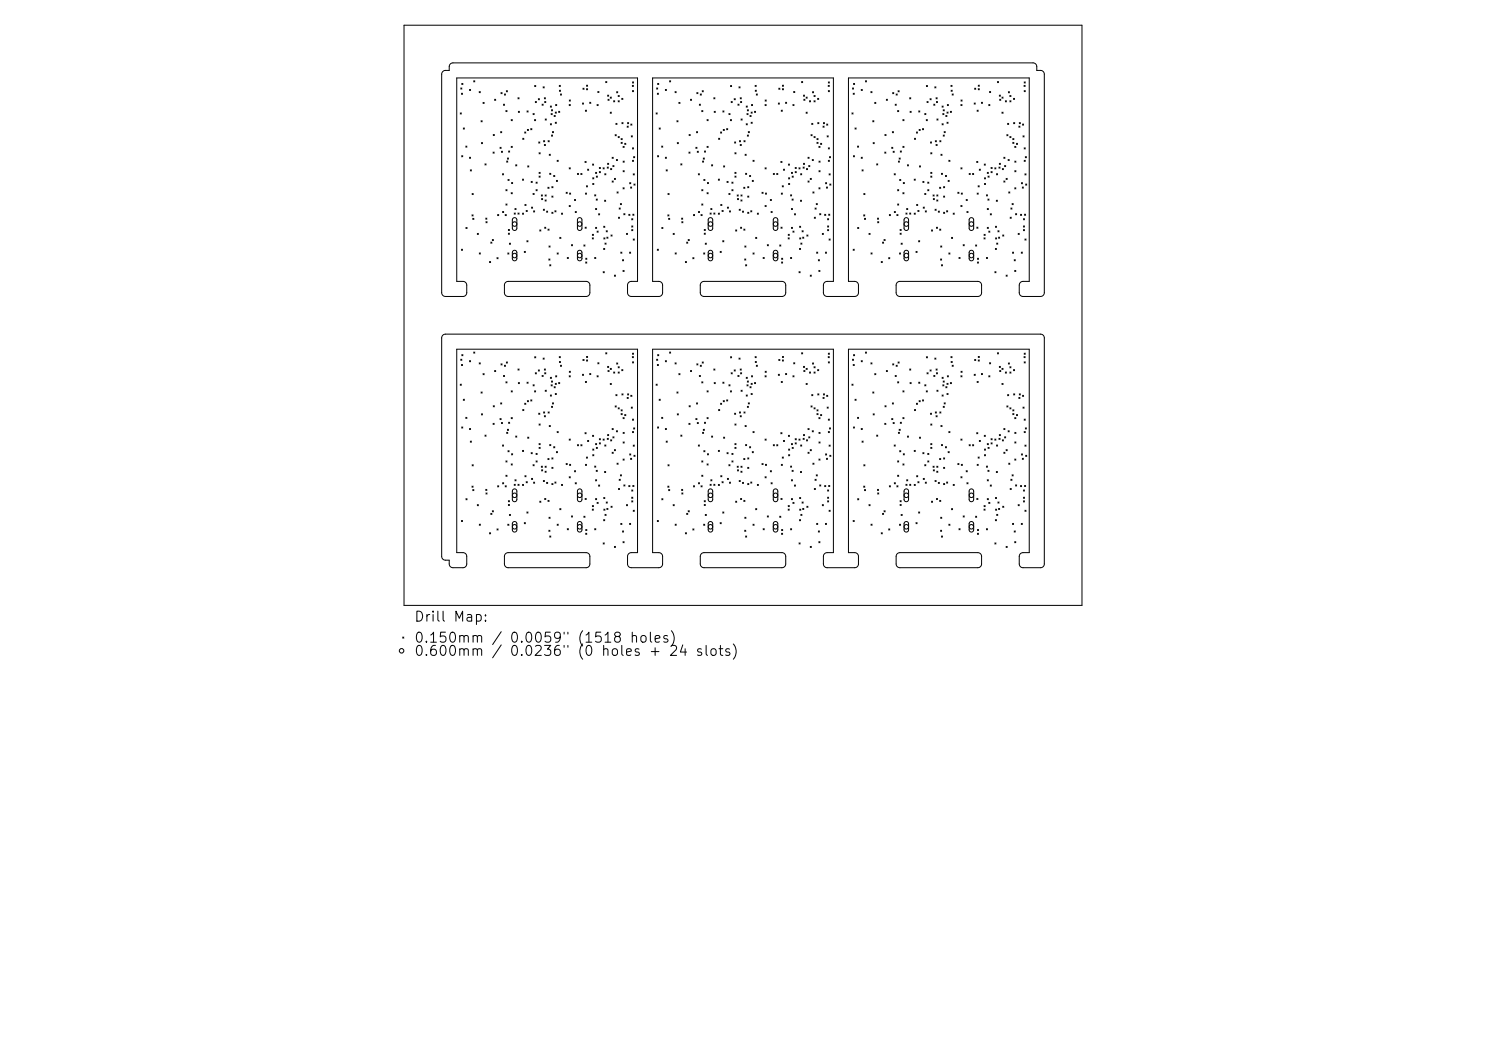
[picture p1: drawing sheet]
<svg xmlns="http://www.w3.org/2000/svg" width="297mm" height="210mm" viewBox="0 0 297 210" stroke-linecap="round" stroke-linejoin="round" font-family="sans-serif">
<defs><g id="words">
<g font-size="2">
<text x="82.6" y="124.7">Drill Map:</text>
<text x="82.6" y="128.9">0.150mm / 0.0059&quot; (1518 holes)</text>
<text x="82.6" y="131.6">0.600mm</text>
<text x="101.7" y="131.6">0.0236&quot; (0 holes + 24 slots)</text>
</g>
</g></defs>
<g fill="none" stroke="#000" stroke-width=".2">
<path d="M80.8 5h135.5v116h-135.5zM88.5 14.3l.4-.2h.9v-.8a.75 .75 0 0 1 .7-.7h116a.75 .75 0 0 1 .7 .7v.8h.8a.75 .75 0 0 1 .7 .7v43.7a.75 .75 0 0 1-.7 .7h-3.5a.75 .75 0 0 1-.8-.7v-1.5a.75 .75 0 0 1 .8-.8h1.2v-40.6h-36.1v40.6h1.2a.75 .75 0 0 1 .8 .8v1.5a.75 .75 0 0 1-.8 .7h-5.5a.75 .75 0 0 1-.7-.7v-1.5a.75 .75 0 0 1 .7-.8h1.3v-40.6h-36.2v40.6h1.3a.75 .75 0 0 1 .7 .8v1.5a.75 .75 0 0 1-.7 .7h-5.5a.75 .75 0 0 1-.8-.7v-1.5a.75 .75 0 0 1 .8-.8h1.2v-40.6h-36.1v40.6h1.2a.75 .75 0 0 1 .8 .8v1.5a.75 .75 0 0 1-.8 .7h-3.5a.75 .75 0 0 1-.7-.7v-43.7zM92.1 17.6l.2 .2M92.2 18.6l.3 .3M92.3 16.7l.2 .2M92.3 17.6l-.2 .2M92.5 18.6l-.3 .3M92.5 16.7l-.2 .2M93.8 17.9l.3 .2M94.1 17.9l-.3 .2M94.7 16.1l.2 .3M94.9 16.1l-.2 .3"/>
<path d="M95.8 18.3l.2 .2M96 18.3l-.2 .2M98.9 19.8l.2 .3M99.1 19.8l-.2 .3M100.1 18.5l.3 .2M100.4 18.5l-.3 .2M100.8 18.8l.2 .2M101 18.8l-.2 .2M101.2 18.1l.2 .3M101.4 18.1l-.2 .3M103.5 19.5l.2 .3M103.7 19.5l-.2 .3"/>
<path d="M106.9 17.1l.2 .2M107.1 17.1l-.2 .2M107.6 19.7l.2 .2M107.8 19.7l-.2 .2M108.5 17.3l.3 .3M108.8 17.3l-.3 .3M108.8 19.5l.2 .3M109 19.5l-.2 .3M111.8 17.1l.2 .2M111.8 18l.2 .2M112 17.1l-.2 .2M112 18.8l.2 .2"/>
<path d="M112 18l-.2 .2M112.2 18.8l-.2 .2M113.8 20l.2 .2M114 20l-.2 .2M116.5 17.6l.2 .2M116.7 17.6l-.2 .2M117.2 17.7l.2 .2M117.2 17l.3 .2M117.4 17.7l-.2 .2M117.5 17l-.3 .2M119.5 18.3l.2 .2M119.7 18.3l-.2 .2"/>
<path d="M121.1 16.3l.2 .2M121.3 16.3l-.2 .2M121.4 19l.3 .2M121.5 19.8l.2 .3M121.7 19l-.3 .2M121.7 19.8l-.2 .3M122 19.4l.2 .2M122.2 19.4l-.2 .2M123.2 18.3l.3 .3M123.5 18.3l-.3 .3M123.5 19.1l.3 .2M123.8 19.1l-.3 .2"/>
<path d="M124.3 19.6l.2 .3M124.5 19.6l-.2 .3M126.4 17.1l.2 .2M126.4 16.4l.2 .2M126.4 18.1l.2 .2M126.6 17.1l-.2 .2M126.6 18.1l-.2 .2M126.6 16.4l-.2 .2M131.2 17.6l.3 .2M131.4 18.6l.2 .3M131.4 16.7l.3 .2M131.5 17.6l-.3 .2"/>
<path d="M131.6 18.6l-.2 .3M131.7 16.7l-.3 .2M133 17.9l.2 .2M133.2 17.9l-.2 .2M133.8 16.1l.2 .3M134 16.1l-.2 .3M134.9 18.3l.2 .2M135.1 18.3l-.2 .2M138 19.8l.2 .3M138.2 19.8l-.2 .3M139.3 18.5l.2 .2M139.5 18.5l-.2 .2"/>
<path d="M140 18.8l.2 .2M140.2 18.8l-.2 .2M140.3 18.1l.3 .3M140.6 18.1l-.3 .3M142.7 19.5l.2 .3M142.9 19.5l-.2 .3M146 17.1l.2 .2M146.2 17.1l-.2 .2M146.7 19.7l.3 .2M147 19.7l-.3 .2M147.7 17.3l.2 .3M147.9 17.3l-.2 .3"/>
<path d="M147.9 19.5l.3 .3M148.2 19.5l-.3 .3M150.9 17.1l.2 .2M150.9 18l.3 .2M151.1 17.1l-.2 .2M151.2 18.8l.2 .2M151.2 18l-.3 .2M151.4 18.8l-.2 .2M152.9 20l.2 .2M153.1 20l-.2 .2M155.7 17.6l.2 .2M155.9 17.6l-.2 .2"/>
<path d="M156.4 17.7l.2 .2M156.4 17l.2 .2M156.6 17.7l-.2 .2M156.6 17l-.2 .2M158.6 18.3l.3 .2M158.9 18.3l-.3 .2M160.2 16.3l.2 .2M160.4 16.3l-.2 .2M160.6 19l.2 .2M160.7 19.8l.2 .3M160.8 19l-.2 .2M160.9 19.8l-.2 .3"/>
<path d="M161.1 19.4l.2 .2M161.3 19.4l-.2 .2M162.4 18.3l.2 .3M162.6 18.3l-.2 .3M162.7 19.1l.2 .2M162.9 19.1l-.2 .2M163.4 19.6l.2 .3M163.6 19.6l-.2 .3M165.5 17.1l.2 .2M165.6 16.4l.2 .2M165.6 18.1l.2 .2M165.7 17.1l-.2 .2"/>
<path d="M165.8 18.1l-.2 .2M165.8 16.4l-.2 .2M170.4 17.6l.2 .2M170.5 18.6l.2 .3M170.6 16.7l.2 .2M170.6 17.6l-.2 .2M170.7 18.6l-.2 .3M170.8 16.7l-.2 .2M172.1 17.9l.2 .2M172.3 17.9l-.2 .2M173 16.1l.2 .3M173.2 16.1l-.2 .3"/>
<path d="M174.1 18.3l.2 .2M174.3 18.3l-.2 .2M177.1 19.8l.3 .3M177.4 19.8l-.3 .3M178.4 18.5l.2 .2M178.6 18.5l-.2 .2M179.1 18.8l.2 .2M179.3 18.8l-.2 .2M179.5 18.1l.2 .3M179.7 18.1l-.2 .3M181.8 19.5l.2 .3M182 19.5l-.2 .3"/>
<path d="M185.2 17.1l.2 .2M185.4 17.1l-.2 .2M185.9 19.7l.2 .2M186.1 19.7l-.2 .2M186.8 17.3l.3 .3M187.1 17.3l-.3 .3M187.1 19.5l.2 .3M187.3 19.5l-.2 .3M190.1 17.1l.2 .2M190.1 18l.2 .2M190.3 17.1l-.2 .2M190.3 18.8l.2 .2"/>
<path d="M190.3 18l-.2 .2M190.5 18.8l-.2 .2M192.1 20l.2 .2M192.3 20l-.2 .2M194.8 17.6l.2 .2M195 17.6l-.2 .2M195.5 17.7l.2 .2M195.5 17l.2 .2M195.7 17.7l-.2 .2M195.7 17l-.2 .2M197.8 18.3l.2 .2M198 18.3l-.2 .2"/>
<path d="M199.4 16.3l.2 .2M199.6 16.3l-.2 .2M199.7 19l.3 .2M199.8 19.8l.2 .3M200 19l-.3 .2M200 19.8l-.2 .3M200.3 19.4l.2 .2M200.5 19.4l-.2 .2M201.5 18.3l.3 .3M201.8 18.3l-.3 .3M201.8 19.1l.3 .2M202.1 19.1l-.3 .2"/>
<path d="M202.6 19.6l.2 .3M202.8 19.6l-.2 .3M204.7 17.1l.2 .2M204.7 16.4l.2 .2M204.7 18.1l.2 .2M204.9 17.1l-.2 .2M204.9 18.1l-.2 .2M204.9 16.4l-.2 .2M92 22.6l.2 .2M92.2 22.6l-.2 .2M92.3 31.1l.2 .2M92.5 31.1l-.2 .2"/>
<path d="M92.6 25.6l.2 .2M92.8 25.6l-.2 .2M93.1 29.2l.2 .2M93.3 29.2l-.2 .2M93.8 31.4l.3 .2M94 33.9l.2 .3M94.1 31.4l-.3 .2M94.2 33.9l-.2 .3M94.4 38.7l.2 .2M94.6 38.7l-.2 .2M96.1 24.1l.3 .2M96.2 28.5l.2 .2"/>
<path d="M96.4 24.1l-.3 .2M96.4 28.5l-.2 .2M96.5 20.5l.3 .2M96.8 20.5l-.3 .2M96.9 32.7l.2 .3M97.1 32.7l-.2 .3M98.5 30.4l.3 .2M98.6 26.9l.2 .2M98.8 30.4l-.3 .2M98.8 26.9l-.2 .2M99.9 29.4l.3 .3M100.1 26.3l.2 .2"/>
<path d="M100.2 29.4l-.3 .3M100.2 30.2l.2 .2M100.3 26.3l-.2 .2M100.4 34.7l.3 .2M100.4 30.2l-.2 .2M100.6 20.8l.2 .2M100.7 34.7l-.3 .2M100.8 20.8l-.2 .2M101.1 22.1l.2 .2M101.1 37.9l.2 .2M101.3 32.2l.2 .2M101.3 22.1l-.2 .2"/>
<path d="M101.3 37.9l-.2 .2M101.4 31.6l.2 .2M101.5 32.2l-.2 .2M101.5 35.8l.3 .3M101.6 31.6l-.2 .2M101.6 30.2l.3 .2M101.8 35.8l-.3 .3M101.9 30.2l-.3 .2M102.2 23.9l.2 .2M102.2 29.2l.2 .3M102.2 38.5l.2 .2M102.2 36.5l.3 .2"/>
<path d="M102.4 38.5l-.2 .2M102.4 23.9l-.2 .2M102.4 29.2l-.2 .3M102.5 36.5l-.3 .2M103.1 32.9l.2 .3M103.3 32.9l-.2 .3M103.6 22.2l.2 .3M103.8 22.2l-.2 .3M104.4 35.8l.3 .2M104.5 27.6l.2 .3M104.7 35.8l-.3 .2M104.7 27.6l-.2 .3"/>
<path d="M104.9 26.4l.2 .2M105.1 26.4l-.2 .2M105.3 22.2l.3 .2M105.4 25.9l.2 .2M105.5 33.1l.2 .3M105.6 22.2l-.3 .2M105.6 25.9l-.2 .2M105.7 33.1l-.2 .3M106.1 25.7l.2 .2M106.2 36.2l.2 .3M106.3 25.7l-.2 .2M106.4 36.2l-.2 .3"/>
<path d="M106.5 38.6l.3 .3M106.5 22.7l.3 .2M106.8 38.6l-.3 .3M106.8 22.7l-.3 .2M106.8 23.9l.3 .2M107 20.3l.2 .2M107.1 23.9l-.3 .2M107.1 36.4l.3 .2M107.1 37.9l.3 .2M107.2 20.3l-.2 .2M107.4 36.4l-.3 .2M107.4 37.9l-.3 .2"/>
<path d="M107.7 28.4l.2 .2M107.7 30.5l.3 .2M107.7 34.4l.3 .3M107.7 35.2l.3 .2M107.9 28.4l-.2 .2M108 30.5l-.3 .2M108 34.4l-.3 .3M108 35.2l-.3 .2M108.2 39l.2 .2M108.2 39.7l.3 .2M108.3 20.8l.3 .2M108.4 39l-.2 .2"/>
<path d="M108.5 39.7l-.3 .2M108.6 20.8l-.3 .2M108.6 28.1l.3 .2M108.8 28.9l.2 .2M108.9 28.1l-.3 .2M108.9 20.3l.2 .2M108.9 40l.3 .2M108.9 39l.3 .2M109 23.8l.2 .2M109 28.9l-.2 .2M109.1 20.3l-.2 .2M109.2 40l-.3 .2"/>
<path d="M109.2 39l-.3 .2M109.2 23.8l-.2 .2M109.5 37.4l.2 .2M109.5 28.1l.3 .2M109.7 37.4l-.2 .2M109.8 28.1l-.3 .2M109.8 30.8l.2 .2M109.9 34.6l.2 .3M110 30.8l-.2 .2M110 21.2l.2 .2M110 24.7l.2 .2M110.1 34.6l-.2 .3"/>
<path d="M110.1 22.7l.3 .2M110.2 21.9l.2 .3M110.2 21.2l-.2 .2M110.2 24.7l-.2 .2M110.2 27l.2 .2M110.3 37.3l.2 .2M110.3 39.2l.2 .2M110.4 22.7l-.3 .2M110.4 26.3l.2 .2M110.4 21.9l-.2 .3M110.4 27l-.2 .2M110.5 37.3l-.2 .2"/>
<path d="M110.5 39.2l-.2 .2M110.6 26.3l-.2 .2M110.7 35.1l.2 .2M110.7 23.1l.3 .2M110.9 35.1l-.2 .2M111 22.4l.2 .2M111 23.1l-.3 .2M111 24.4l.2 .2M111 20.9l.3 .2M111.2 22.4l-.2 .2M111.2 24.4l-.2 .2M111.2 36l.2 .3"/>
<path d="M111.3 20.9l-.3 .2M111.4 32l.2 .3M111.4 36l-.2 .3M111.6 32l-.2 .3M111.7 22.2l.2 .3M111.9 22.2l-.2 .3M113.2 38.4l.2 .2M113.4 38.4l-.2 .2M113.8 20.9l.2 .2M113.8 33.5l.2 .3M113.8 38.6l.3 .2M114 20.9l-.2 .2"/>
<path d="M114 33.5l-.2 .3M114.1 38.6l-.3 .2M114.8 39.9l.2 .2M115 39.9l-.2 .2M115.4 34.7l.2 .2M115.6 34.7l-.2 .2M116.1 34.7l.2 .2M116.3 34.7l-.2 .2M116.4 20.6l.2 .2M116.6 20.6l-.2 .2M116.9 32.3l.2 .2M117 22l.2 .2"/>
<path d="M117 38.6l.2 .2M117.1 32.3l-.2 .2M117.2 37.1l.2 .2M117.2 22l-.2 .2M117.2 38.6l-.2 .2M117.4 37.1l-.2 .2M117.4 33.8l.3 .2M117.7 33.8l-.3 .2M117.9 20.4l.2 .3M118.1 20.4l-.2 .3M118.4 32.8l.3 .2M118.5 35.5l.2 .3"/>
<path d="M118.5 36.7l.2 .2M118.7 32.8l-.3 .2M118.7 35.5l-.2 .3M118.7 36.7l-.2 .2M118.9 38.9l.2 .3M119 34.4l.3 .3M119.1 38.9l-.2 .3M119.2 39.8l.2 .2M119.2 35.2l.2 .2M119.3 34.4l-.3 .3M119.3 20.9l.3 .2M119.4 39.8l-.2 .2"/>
<path d="M119.4 35.2l-.2 .2M119.6 20.9l-.3 .2M119.8 33.5l.2 .2M119.8 34.3l.2 .2M120 33.5l-.2 .2M120 34.3l-.2 .2M120.5 33.5l.3 .3M120.8 33.5l-.3 .3M120.9 34.7l.2 .2M121.1 34.7l-.2 .2M121.4 33.4l.2 .2M121.4 32.6l.3 .3"/>
<path d="M121.6 33.4l-.2 .2M121.7 32.6l-.3 .3M122 22.4l.2 .2M122 33.7l.3 .2M122.2 22.4l-.2 .2M122.3 33.7l-.3 .2M122.3 36.2l.3 .2M122.3 31.4l.3 .2M122.5 33.1l.2 .2M122.6 31.4l-.3 .2M122.6 36.2l-.3 .2M122.6 20.1l.3 .3"/>
<path d="M122.7 33.1l-.2 .2M122.8 35.6l.2 .3M122.9 20.1l-.3 .3M122.9 26.9l.3 .2M123 35.6l-.2 .3M123.1 24.6l.2 .3M123.2 26.9l-.3 .2M123.2 31.9l.2 .2M123.3 24.6l-.2 .3M123.3 38.3l.2 .3M123.4 31.9l-.2 .2M123.5 38.3l-.2 .3"/>
<path d="M123.5 20.1l.3 .3M123.5 27.3l.3 .2M123.8 20.1l-.3 .3M123.8 27.3l-.3 .2M124.1 27.7l.3 .2M124.1 28.4l.3 .3M124.3 24.5l.2 .2M124.4 27.7l-.3 .2M124.4 28.4l-.3 .3M124.5 24.5l-.2 .2M124.5 37.5l.3 .2M124.5 29.2l.3 .3"/>
<path d="M124.5 32.2l.3 .2M124.5 34.1l.3 .2M124.8 29.2l-.3 .3M124.8 37.5l-.3 .2M124.8 32.2l-.3 .2M124.8 34.1l-.3 .2M124.9 28.6l.2 .3M125.1 28.6l-.2 .3M125.3 25.2l.3 .2M125.4 24.5l.3 .2M125.6 25.2l-.3 .2M125.7 24.5l-.3 .2"/>
<path d="M125.9 36.5l.2 .2M126 37.4l.3 .2M126.1 24.8l.2 .2M126.1 36.5l-.2 .2M126.2 27.1l.2 .3M126.3 37.4l-.3 .2M126.3 24.8l-.2 .2M126.4 27.1l-.2 .3M126.4 29.5l.2 .3M126.4 32l.2 .3M126.6 34.7l.2 .3M126.6 29.5l-.2 .3"/>
<path d="M126.6 32l-.2 .3M126.6 31.3l.3 .2M126.7 36.8l.2 .2M126.8 34.7l-.2 .3M126.9 31.3l-.3 .2M126.9 36.8l-.2 .2M131.1 22.6l.3 .2M131.4 22.6l-.3 .2M131.4 31.1l.2 .2M131.6 31.1l-.2 .2M131.7 25.6l.3 .2M132 25.6l-.3 .2"/>
<path d="M132.2 29.2l.3 .2M132.5 29.2l-.3 .2M133 31.4l.2 .2M133.1 33.9l.3 .3M133.2 31.4l-.2 .2M133.4 33.9l-.3 .3M133.5 38.7l.2 .2M133.7 38.7l-.2 .2M135.3 24.1l.2 .2M135.4 28.5l.2 .2M135.5 24.1l-.2 .2M135.6 28.5l-.2 .2"/>
<path d="M135.7 20.5l.2 .2M135.9 20.5l-.2 .2M136.1 32.7l.2 .3M136.3 32.7l-.2 .3M137.7 30.4l.2 .2M137.7 26.9l.3 .2M137.9 30.4l-.2 .2M138 26.9l-.3 .2M139.1 29.4l.2 .3M139.2 26.3l.2 .2M139.3 29.4l-.2 .3M139.4 30.2l.2 .2"/>
<path d="M139.4 26.3l-.2 .2M139.6 34.7l.2 .2M139.6 30.2l-.2 .2M139.8 20.8l.2 .2M139.8 34.7l-.2 .2M140 20.8l-.2 .2M140.3 22.1l.2 .2M140.3 37.9l.2 .2M140.4 32.2l.2 .2M140.5 22.1l-.2 .2M140.5 37.9l-.2 .2M140.6 31.6l.2 .2"/>
<path d="M140.6 32.2l-.2 .2M140.7 35.8l.2 .3M140.8 31.6l-.2 .2M140.8 30.2l.2 .2M140.9 35.8l-.2 .3M141 30.2l-.2 .2M141.3 23.9l.2 .2M141.3 29.2l.2 .3M141.3 38.5l.2 .2M141.4 36.5l.2 .2M141.5 23.9l-.2 .2M141.5 38.5l-.2 .2"/>
<path d="M141.5 29.2l-.2 .3M141.6 36.5l-.2 .2M142.2 32.9l.2 .3M142.4 32.9l-.2 .3M142.7 22.2l.3 .3M143 22.2l-.3 .3M143.6 35.8l.2 .2M143.6 27.6l.3 .3M143.8 35.8l-.2 .2M143.9 27.6l-.3 .3M144 26.4l.2 .2M144.2 26.4l-.2 .2"/>
<path d="M144.5 22.2l.2 .2M144.5 25.9l.3 .2M144.6 33.1l.2 .3M144.7 22.2l-.2 .2M144.8 25.9l-.3 .2M144.8 33.1l-.2 .3M145.2 25.7l.3 .2M145.3 36.2l.2 .3M145.5 25.7l-.3 .2M145.5 36.2l-.2 .3M145.7 38.6l.2 .3M145.7 22.7l.2 .2"/>
<path d="M145.9 38.6l-.2 .3M145.9 22.7l-.2 .2M146 23.9l.2 .2M146.1 20.3l.3 .2M146.2 23.9l-.2 .2M146.3 37.9l.2 .2M146.3 36.4l.2 .2M146.4 20.3l-.3 .2M146.5 36.4l-.2 .2M146.5 37.9l-.2 .2M146.8 28.4l.2 .2M146.9 30.5l.2 .2"/>
<path d="M146.9 34.4l.2 .3M146.9 35.2l.2 .2M147 28.4l-.2 .2M147.1 30.5l-.2 .2M147.1 34.4l-.2 .3M147.1 35.2l-.2 .2M147.3 39l.3 .2M147.4 39.7l.2 .2M147.5 20.8l.2 .2M147.6 39l-.3 .2M147.6 39.7l-.2 .2M147.7 20.8l-.2 .2"/>
<path d="M147.8 28.1l.2 .2M147.9 28.9l.3 .2M148 28.1l-.2 .2M148 20.3l.2 .2M148.1 40l.2 .2M148.1 39l.2 .2M148.1 23.8l.2 .2M148.2 28.9l-.3 .2M148.2 20.3l-.2 .2M148.3 40l-.2 .2M148.3 39l-.2 .2M148.3 23.8l-.2 .2"/>
<path d="M148.7 37.4l.2 .2M148.7 28.1l.2 .2M148.9 37.4l-.2 .2M148.9 28.1l-.2 .2M148.9 30.8l.2 .2M149 34.6l.2 .3M149.1 30.8l-.2 .2M149.1 21.2l.3 .2M149.1 24.7l.3 .2M149.2 34.6l-.2 .3M149.3 22.7l.2 .2M149.4 21.9l.2 .3"/>
<path d="M149.4 27l.2 .2M149.4 21.2l-.3 .2M149.4 24.7l-.3 .2M149.4 37.3l.3 .2M149.4 39.2l.3 .2M149.5 22.7l-.2 .2M149.6 26.3l.2 .2M149.6 21.9l-.2 .3M149.6 27l-.2 .2M149.7 37.3l-.3 .2M149.7 39.2l-.3 .2M149.8 26.3l-.2 .2"/>
<path d="M149.8 35.1l.2 .2M149.9 23.1l.2 .2M150 35.1l-.2 .2M150.1 22.4l.2 .2M150.1 23.1l-.2 .2M150.1 24.4l.2 .2M150.2 20.9l.2 .2M150.3 22.4l-.2 .2M150.3 24.4l-.2 .2M150.3 36l.3 .3M150.4 20.9l-.2 .2M150.5 32l.2 .3"/>
<path d="M150.6 36l-.3 .3M150.7 32l-.2 .3M150.8 22.2l.2 .3M151 22.2l-.2 .3M152.3 38.4l.2 .2M152.5 38.4l-.2 .2M152.9 20.9l.2 .2M152.9 33.5l.2 .3M153 38.6l.2 .2M153.1 20.9l-.2 .2M153.1 33.5l-.2 .3M153.2 38.6l-.2 .2"/>
<path d="M154 39.9l.2 .2M154.2 39.9l-.2 .2M154.6 34.7l.2 .2M154.8 34.7l-.2 .2M155.2 34.7l.3 .2M155.5 34.7l-.3 .2M155.6 20.6l.2 .2M155.8 20.6l-.2 .2M156.1 32.3l.2 .2M156.1 22l.3 .2M156.2 38.6l.2 .2M156.3 32.3l-.2 .2"/>
<path d="M156.3 37.1l.3 .2M156.4 22l-.3 .2M156.4 38.6l-.2 .2M156.6 37.1l-.3 .2M156.6 33.8l.2 .2M156.8 33.8l-.2 .2M157 20.4l.2 .3M157.2 20.4l-.2 .3M157.6 32.8l.2 .2M157.6 35.5l.2 .3M157.6 36.7l.2 .2M157.8 32.8l-.2 .2"/>
<path d="M157.8 35.5l-.2 .3M157.8 36.7l-.2 .2M158 38.9l.2 .3M158.2 34.4l.2 .3M158.2 38.9l-.2 .3M158.3 39.8l.2 .2M158.3 35.2l.3 .2M158.4 34.4l-.2 .3M158.5 20.9l.2 .2M158.5 39.8l-.2 .2M158.6 35.2l-.3 .2M158.7 20.9l-.2 .2"/>
<path d="M158.9 33.5l.3 .2M158.9 34.3l.3 .2M159.2 34.3l-.3 .2M159.2 33.5l-.3 .2M159.7 33.5l.2 .3M159.9 33.5l-.2 .3M160 34.7l.2 .2M160.2 34.7l-.2 .2M160.5 33.4l.2 .2M160.6 32.6l.2 .3M160.7 33.4l-.2 .2M160.8 32.6l-.2 .3"/>
<path d="M161.1 22.4l.2 .2M161.2 33.7l.2 .2M161.3 22.4l-.2 .2M161.4 33.7l-.2 .2M161.5 31.4l.2 .2M161.5 36.2l.2 .2M161.6 33.1l.3 .2M161.7 36.2l-.2 .2M161.7 31.4l-.2 .2M161.8 20.1l.2 .3M161.9 33.1l-.3 .2M161.9 35.6l.3 .3"/>
<path d="M162 20.1l-.2 .3M162.1 26.9l.2 .2M162.2 35.6l-.3 .3M162.2 24.6l.3 .3M162.3 26.9l-.2 .2M162.3 31.9l.3 .2M162.5 24.6l-.3 .3M162.5 38.3l.2 .3M162.6 31.9l-.3 .2M162.7 38.3l-.2 .3M162.7 20.1l.2 .3M162.7 27.3l.2 .2"/>
<path d="M162.9 27.3l-.2 .2M162.9 20.1l-.2 .3M163.3 27.7l.2 .2M163.3 28.4l.2 .3M163.4 24.5l.3 .2M163.5 27.7l-.2 .2M163.5 28.4l-.2 .3M163.7 24.5l-.3 .2M163.7 37.5l.2 .2M163.7 29.2l.2 .3M163.7 32.2l.2 .2M163.7 34.1l.2 .2"/>
<path d="M163.9 37.5l-.2 .2M163.9 29.2l-.2 .3M163.9 32.2l-.2 .2M163.9 34.1l-.2 .2M164 28.6l.2 .3M164.2 28.6l-.2 .3M164.5 25.2l.2 .2M164.6 24.5l.2 .2M164.7 25.2l-.2 .2M164.8 24.5l-.2 .2M165 36.5l.2 .2M165.2 37.4l.2 .2"/>
<path d="M165.2 24.8l.2 .2M165.2 36.5l-.2 .2M165.3 27.1l.2 .3M165.4 37.4l-.2 .2M165.4 24.8l-.2 .2M165.5 27.1l-.2 .3M165.6 29.5l.2 .3M165.6 32l.2 .3M165.7 34.7l.2 .3M165.8 32l-.2 .3M165.8 31.3l.2 .2M165.8 29.5l-.2 .3"/>
<path d="M165.8 36.8l.3 .2M165.9 34.7l-.2 .3M166 31.3l-.2 .2M166.1 36.8l-.3 .2M170.3 22.6l.2 .2M170.5 22.6l-.2 .2M170.6 31.1l.2 .2M170.8 31.1l-.2 .2M170.9 25.6l.2 .2M171.1 25.6l-.2 .2M171.4 29.2l.2 .2M171.6 29.2l-.2 .2"/>
<path d="M172.1 31.4l.2 .2M172.3 33.9l.2 .3M172.3 31.4l-.2 .2M172.5 33.9l-.2 .3M172.6 38.7l.3 .2M172.9 38.7l-.3 .2M174.4 24.1l.3 .2M174.5 28.5l.2 .2M174.7 24.1l-.3 .2M174.7 28.5l-.2 .2M174.8 20.5l.3 .2M175.1 20.5l-.3 .2"/>
<path d="M175.2 32.7l.2 .3M175.4 32.7l-.2 .3M176.8 30.4l.3 .2M176.9 26.9l.2 .2M177.1 30.4l-.3 .2M177.1 26.9l-.2 .2M178.2 29.4l.3 .3M178.3 26.3l.3 .2M178.5 29.4l-.3 .3M178.5 30.2l.2 .2M178.6 26.3l-.3 .2M178.7 34.7l.2 .2"/>
<path d="M178.7 30.2l-.2 .2M178.9 20.8l.2 .2M178.9 34.7l-.2 .2M179.1 20.8l-.2 .2M179.4 22.1l.2 .2M179.4 37.9l.2 .2M179.6 32.2l.2 .2M179.6 22.1l-.2 .2M179.6 37.9l-.2 .2M179.7 31.6l.2 .2M179.8 32.2l-.2 .2M179.8 35.8l.2 .3"/>
<path d="M179.9 31.6l-.2 .2M179.9 30.2l.3 .2M180 35.8l-.2 .3M180.2 30.2l-.3 .2M180.5 23.9l.2 .2M180.5 29.2l.2 .3M180.5 38.5l.2 .2M180.5 36.5l.3 .2M180.7 38.5l-.2 .2M180.7 23.9l-.2 .2M180.7 29.2l-.2 .3M180.8 36.5l-.3 .2"/>
<path d="M181.4 32.9l.2 .3M181.6 32.9l-.2 .3M181.9 22.2l.2 .3M182.1 22.2l-.2 .3M182.7 35.8l.2 .2M182.8 27.6l.2 .3M182.9 35.8l-.2 .2M183 27.6l-.2 .3M183.2 26.4l.2 .2M183.4 26.4l-.2 .2M183.6 22.2l.2 .2M183.7 25.9l.2 .2"/>
<path d="M183.8 33.1l.2 .3M183.8 22.2l-.2 .2M183.9 25.9l-.2 .2M184 33.1l-.2 .3M184.4 25.7l.2 .2M184.4 36.2l.3 .3M184.6 25.7l-.2 .2M184.7 36.2l-.3 .3M184.8 38.6l.2 .3M184.8 22.7l.3 .2M185 38.6l-.2 .3M185.1 22.7l-.3 .2"/>
<path d="M185.1 23.9l.2 .2M185.3 20.3l.2 .2M185.3 23.9l-.2 .2M185.4 37.9l.3 .2M185.4 36.4l.3 .2M185.5 20.3l-.2 .2M185.7 36.4l-.3 .2M185.7 37.9l-.3 .2M186 28.4l.2 .2M186 30.5l.3 .2M186 34.4l.3 .3M186 35.2l.3 .2"/>
<path d="M186.2 28.4l-.2 .2M186.3 30.5l-.3 .2M186.3 35.2l-.3 .2M186.3 34.4l-.3 .3M186.5 39l.2 .2M186.5 39.7l.3 .2M186.6 20.8l.3 .2M186.7 39l-.2 .2M186.8 39.7l-.3 .2M186.9 20.8l-.3 .2M186.9 28.1l.3 .2M187.1 28.9l.2 .2"/>
<path d="M187.2 28.1l-.3 .2M187.2 20.3l.2 .2M187.2 40l.3 .2M187.2 39l.3 .2M187.3 23.8l.2 .2M187.3 28.9l-.2 .2M187.4 20.3l-.2 .2M187.5 40l-.3 .2M187.5 39l-.3 .2M187.5 23.8l-.2 .2M187.8 37.4l.2 .2M187.8 28.1l.3 .2"/>
<path d="M188 37.4l-.2 .2M188.1 28.1l-.3 .2M188.1 30.8l.2 .2M188.2 34.6l.2 .3M188.3 30.8l-.2 .2M188.3 21.2l.2 .2M188.3 24.7l.2 .2M188.4 34.6l-.2 .3M188.4 22.7l.3 .2M188.5 21.9l.2 .3M188.5 21.2l-.2 .2M188.5 24.7l-.2 .2"/>
<path d="M188.5 27l.2 .2M188.6 37.3l.2 .2M188.6 39.2l.2 .2M188.7 22.7l-.3 .2M188.7 26.3l.2 .2M188.7 21.9l-.2 .3M188.7 27l-.2 .2M188.8 37.3l-.2 .2M188.8 39.2l-.2 .2M188.9 26.3l-.2 .2M189 35.1l.2 .2M189 23.1l.3 .2"/>
<path d="M189.2 35.1l-.2 .2M189.3 23.1l-.3 .2M189.3 22.4l.2 .2M189.3 24.4l.2 .2M189.3 20.9l.3 .2M189.5 22.4l-.2 .2M189.5 24.4l-.2 .2M189.5 36l.2 .3M189.6 20.9l-.3 .2M189.6 32l.3 .3M189.7 36l-.2 .3M189.9 32l-.3 .3"/>
<path d="M189.9 22.2l.3 .3M190.2 22.2l-.3 .3M191.4 38.4l.3 .2M191.7 38.4l-.3 .2M192 20.9l.3 .2M192 33.5l.3 .3M192.1 38.6l.3 .2M192.3 33.5l-.3 .3M192.3 20.9l-.3 .2M192.4 38.6l-.3 .2M193.1 39.9l.2 .2M193.3 39.9l-.2 .2"/>
<path d="M193.7 34.7l.2 .2M193.9 34.7l-.2 .2M194.4 34.7l.2 .2M194.6 34.7l-.2 .2M194.7 20.6l.2 .2M194.9 20.6l-.2 .2M195.2 32.3l.2 .2M195.3 22l.2 .2M195.3 38.6l.2 .2M195.4 32.3l-.2 .2M195.5 37.1l.2 .2M195.5 22l-.2 .2"/>
<path d="M195.5 38.6l-.2 .2M195.7 37.1l-.2 .2M195.7 33.8l.3 .2M196 33.8l-.3 .2M196.1 20.4l.3 .3M196.4 20.4l-.3 .3M196.7 32.8l.2 .2M196.8 35.5l.2 .3M196.8 36.7l.2 .2M196.9 32.8l-.2 .2M197 35.5l-.2 .3M197 36.7l-.2 .2"/>
<path d="M197.1 38.9l.3 .3M197.3 34.4l.2 .3M197.4 38.9l-.3 .3M197.4 39.8l.3 .2M197.5 35.2l.2 .2M197.5 34.4l-.2 .3M197.6 20.9l.2 .2M197.7 39.8l-.3 .2M197.7 35.2l-.2 .2M197.8 20.9l-.2 .2M198.1 33.5l.2 .2M198.1 34.3l.2 .2"/>
<path d="M198.3 34.3l-.2 .2M198.3 33.5l-.2 .2M198.8 33.5l.3 .3M199.1 33.5l-.3 .3M199.2 34.7l.2 .2M199.4 34.7l-.2 .2M199.7 33.4l.2 .2M199.7 32.6l.3 .3M199.9 33.4l-.2 .2M200 32.6l-.3 .3M200.3 22.4l.2 .2M200.3 33.7l.3 .2"/>
<path d="M200.5 22.4l-.2 .2M200.6 33.7l-.3 .2M200.6 36.2l.3 .2M200.6 31.4l.3 .2M200.8 33.1l.2 .2M200.9 36.2l-.3 .2M200.9 31.4l-.3 .2M200.9 20.1l.3 .3M201 33.1l-.2 .2M201.1 35.6l.2 .3M201.2 20.1l-.3 .3M201.2 26.9l.3 .2"/>
<path d="M201.3 35.6l-.2 .3M201.4 24.6l.2 .3M201.5 26.9l-.3 .2M201.5 31.9l.2 .2M201.6 24.6l-.2 .3M201.6 38.3l.2 .3M201.7 31.9l-.2 .2M201.8 38.3l-.2 .3M201.8 20.1l.3 .3M201.8 27.3l.3 .2M202.1 27.3l-.3 .2M202.1 20.1l-.3 .3"/>
<path d="M202.4 27.7l.2 .2M202.4 28.4l.2 .3M202.6 24.5l.2 .2M202.6 27.7l-.2 .2M202.6 28.4l-.2 .3M202.8 24.5l-.2 .2M202.8 29.2l.2 .3M202.8 37.5l.2 .2M202.8 32.2l.3 .2M202.8 34.1l.3 .2M203 37.5l-.2 .2M203 29.2l-.2 .3"/>
<path d="M203.1 32.2l-.3 .2M203.1 34.1l-.3 .2M203.2 28.6l.2 .3M203.4 28.6l-.2 .3M203.6 25.2l.3 .2M203.7 24.5l.2 .2M203.9 25.2l-.3 .2M203.9 24.5l-.2 .2M204.1 36.5l.3 .2M204.3 37.4l.2 .2M204.4 24.8l.2 .2M204.4 36.5l-.3 .2"/>
<path d="M204.5 27.1l.2 .3M204.5 37.4l-.2 .2M204.6 24.8l-.2 .2M204.7 27.1l-.2 .3M204.7 29.5l.2 .3M204.7 32l.2 .3M204.8 34.7l.3 .3M204.9 32l-.2 .3M204.9 31.3l.2 .2M204.9 29.5l-.2 .3M205 36.8l.2 .2M205.1 34.7l-.3 .3"/>
<path d="M205.1 31.3l-.2 .2M205.2 36.8l-.2 .2M92.2 49.8l.2 .2M92.4 49.8l-.2 .2M93.1 45.4l.3 .3M93.4 45.4l-.3 .3M94.3 42.9l.3 .3M94.5 43.6l.2 .2M94.6 42.9l-.3 .3M94.7 43.6l-.2 .2M95.4 46.6l.2 .3M95.6 46.6l-.2 .3"/>
<path d="M95.8 50.5l.2 .3M96 50.5l-.2 .3M97.1 43.6l.2 .2M97.1 44.3l.2 .2M97.3 43.6l-.2 .2M97.3 44.3l-.2 .2M97.8 52.2l.3 .3M98.1 52.2l-.3 .3M98.1 48.4l.2 .2M98.3 48.4l-.2 .2M98.4 47.9l.2 .2M98.6 47.9l-.2 .2"/>
<path d="M99.3 51.5l.3 .2M99.5 42.9l.2 .2M99.6 51.5l-.3 .2M99.7 42.9l-.2 .2M100.4 42.3l.3 .2M100.7 42.3l-.3 .2M101 42.9l.2 .2M101 56.4l.6-.2h15.5a.75 .75 0 0 1 .8 .8v1.5a.75 .75 0 0 1-.8 .7h-15.5a.75 .75 0 0 1-.8-.7v-1.6zM101.1 40.8l.2 .2M101.2 42.9l-.2 .2M101.3 40.8l-.2 .2M101.5 50.5l.2 .3"/>
<path d="M101.6 45.8l.2 .3M101.6 46.6l.2 .2M101.7 50.5l-.2 .3M101.8 48.6l.2 .2M101.8 45.8l-.2 .3M101.8 46.6l-.2 .2M102 48.6l-.2 .2M102.5 43.6l.5-.1 .3 .4v1.8l-.4 .3h-.3l-.2-.3v-1.8zM102.5 50.1l.5-.1 .3 .4v1.3l-.4 .4-.3-.1-.2-.3v-1.3zM102.8 42.6l.2 .2M102.9 41.7l.2 .2M103 42.6l-.2 .2"/>
<path d="M103.1 41.7l-.2 .2M103.5 42.6l.2 .2M103.7 42.6l-.2 .2M104.4 42.6l.3 .2M104.7 42.6l-.3 .2M104.8 50.2l.2 .3M104.9 40.8l.2 .3M105 50.2l-.2 .3M105.1 40.8l-.2 .3M105.2 42l.2 .3M105.3 48.1l.2 .2M105.4 42l-.2 .3"/>
<path d="M105.5 48.1l-.2 .2M106.2 41.4l.3 .2M106.5 41.4l-.3 .2M106.6 42.1l.3 .3M106.9 42.1l-.3 .3M107.9 45.9l.2 .3M108.1 45.9l-.2 .3M108.6 41.8l.2 .2M108.8 41.8l-.2 .2M108.9 45.4l.2 .2M109.1 45.4l-.2 .2M109.2 42.2l.3 .2"/>
<path d="M109.5 42.2l-.3 .2M109.5 45.8l.2 .2M109.7 51.7l.2 .3M109.7 49.2l.2 .2M109.7 45.8l-.2 .2M109.9 52.9l.2 .2M109.9 51.7l-.2 .3M109.9 49.2l-.2 .2M110.1 52.9l-.2 .2M110.3 42.4l.2 .2M110.5 42.4l-.2 .2M110.9 42.1l.2 .2"/>
<path d="M111.1 42.1l-.2 .2M111.4 50.5l.2 .3M111.6 50.5l-.2 .3M111.9 47.4l.2 .3M112.1 47.4l-.2 .3M112.2 42.6l.2 .2M112.4 42.6l-.2 .2M113.4 51.4l.2 .3M113.6 51.4l-.2 .3M113.8 41.1l.2 .2M114 41.1l-.2 .2M114.2 48.9l.2 .2"/>
<path d="M114.4 48.9l-.2 .2M115 42.3l.2 .2M115.2 42.3l-.2 .2M115.5 43.6l.5-.1 .3 .4v1.8l-.4 .3h-.3l-.2-.3v-1.8zM115.5 50.1l.5-.1 .3 .4v1.3l-.4 .4-.3-.1-.2-.3v-1.3zM116.7 48.9l.2 .3M116.9 48.9l-.2 .3M116.9 45.4l.3 .2M117.1 52.4l.2 .2M117.1 51.6l.2 .2M117.2 45.4l-.3 .2M117.3 52.4l-.2 .2"/>
<path d="M117.3 51.6l-.2 .2M118.4 47.5l.2 .3M118.4 46.8l.2 .2M118.6 47.5l-.2 .3M118.6 46.8l-.2 .2M118.9 51.4l.2 .3M119 41.7l.3 .2M119 45.4l.3 .3M119.1 51.4l-.2 .3M119.3 41.7l-.3 .2M119.3 45.4l-.3 .3M119.3 46.2l.3 .2"/>
<path d="M119.6 46.2l-.3 .2M119.6 42.7l.3 .2M119.9 42.7l-.3 .2M120.6 54.3l.2 .2M120.6 49.6l.3 .3M120.7 45.2l.2 .2M120.7 47.5l.2 .3M120.8 54.3l-.2 .2M120.8 40l.3 .2M120.9 49.6l-.3 .3M120.9 45.2l-.2 .2M120.9 47.5l-.2 .3"/>
<path d="M120.9 48.6l.2 .2M121.1 40l-.3 .2M121.1 48.6l-.2 .2M121.2 46.1l.2 .2M121.3 47.4l.2 .2M121.4 46.1l-.2 .2M121.5 47.4l-.2 .2M122.1 47l.2 .2M122.3 47l-.2 .2M122.8 55l.2 .2M123 55l-.2 .2M123.6 43.4l.2 .2"/>
<path d="M123.7 41.6l.3 .2M123.8 43.4l-.2 .2M124 41.6l-.3 .2M124 40.7l.2 .2M124.1 50.4l.2 .2M124.2 40.7l-.2 .2M124.3 50.4l-.2 .2M124.4 51.9l.2 .2M124.5 54l.2 .3M124.6 51.9l-.2 .2M124.7 42.7l.2 .2M124.7 54l-.2 .3"/>
<path d="M124.9 42.7l-.2 .2M125.2 46.6l.2 .3M125.4 46.6l-.2 .3M125.7 42.8l.2 .2M125.8 50.4l.3 .2M125.9 42.8l-.2 .2M126.1 50.4l-.3 .2M126.3 43.7l.2 .2M126.3 45.1l.2 .3M126.3 45.9l.2 .2M126.5 42.8l.2 .2M126.5 43.7l-.2 .2"/>
<path d="M126.5 45.1l-.2 .3M126.5 45.9l-.2 .2M126.6 47.8l.2 .2M126.7 42.8l-.2 .2M126.8 47.8l-.2 .2M131.4 49.8l.2 .2M131.6 49.8l-.2 .2M132.3 45.4l.2 .3M132.5 45.4l-.2 .3M133.5 42.9l.2 .3M133.6 43.6l.3 .2M133.7 42.9l-.2 .3"/>
<path d="M133.9 43.6l-.3 .2M134.5 46.6l.3 .3M134.8 46.6l-.3 .3M134.9 50.5l.3 .3M135.2 50.5l-.3 .3M136.2 43.6l.3 .2M136.3 44.3l.2 .2M136.5 43.6l-.3 .2M136.5 44.3l-.2 .2M137 52.2l.2 .3M137.2 52.2l-.2 .3M137.2 48.4l.3 .2"/>
<path d="M137.5 48.4l-.3 .2M137.5 47.9l.3 .2M137.8 47.9l-.3 .2M138.5 51.5l.2 .2M138.6 42.9l.2 .2M138.7 51.5l-.2 .2M138.8 42.9l-.2 .2M139.6 42.3l.2 .2M139.8 42.3l-.2 .2M140.1 42.9l.2 .2M140.2 56.4l.5-.2h15.6a.75 .75 0 0 1 .7 .8v1.5a.75 .75 0 0 1-.7 .7h-15.6a.75 .75 0 0 1-.7-.7v-1.6zM140.3 40.8l.2 .2"/>
<path d="M140.3 42.9l-.2 .2M140.5 40.8l-.2 .2M140.6 50.5l.3 .3M140.7 45.8l.3 .3M140.7 46.6l.3 .2M140.9 50.5l-.3 .3M141 48.6l.2 .2M141 45.8l-.3 .3M141 46.6l-.3 .2M141.2 48.6l-.2 .2M141.7 43.6l.4-.1 .3 .4v1.8l-.3 .3h-.4l-.1-.3-.1-1.8zM141.7 50.1l.5-.1 .2 .4v1.3l-.3 .4-.4-.1-.1-.3-.1-1.3z"/>
<path d="M141.9 42.6l.2 .2M142.1 41.7l.2 .2M142.1 42.6l-.2 .2M142.3 41.7l-.2 .2M142.7 42.6l.2 .2M142.9 42.6l-.2 .2M143.6 42.6l.2 .2M143.8 42.6l-.2 .2M143.9 50.2l.3 .3M144.1 40.8l.2 .3M144.2 50.2l-.3 .3M144.3 40.8l-.2 .3"/>
<path d="M144.3 42l.2 .3M144.5 48.1l.2 .2M144.5 42l-.2 .3M144.7 48.1l-.2 .2M145.4 41.4l.2 .2M145.6 41.4l-.2 .2M145.8 42.1l.2 .3M146 42.1l-.2 .3M147 45.9l.3 .3M147.3 45.9l-.3 .3M147.7 41.8l.3 .2M148 41.8l-.3 .2"/>
<path d="M148 45.4l.2 .2M148.2 45.4l-.2 .2M148.4 42.2l.2 .2M148.6 42.2l-.2 .2M148.7 45.8l.2 .2M148.8 51.7l.3 .3M148.9 49.2l.2 .2M148.9 45.8l-.2 .2M149 52.9l.2 .2M149.1 51.7l-.3 .3M149.1 49.2l-.2 .2M149.2 52.9l-.2 .2"/>
<path d="M149.4 42.4l.3 .2M149.7 42.4l-.3 .2M150 42.1l.3 .2M150.3 42.1l-.3 .2M150.5 50.5l.2 .3M150.7 50.5l-.2 .3M151 47.4l.3 .3M151.3 47.4l-.3 .3M151.4 42.6l.2 .2M151.6 42.6l-.2 .2M152.5 51.4l.2 .3M152.7 51.4l-.2 .3"/>
<path d="M152.9 41.1l.2 .2M153.1 41.1l-.2 .2M153.4 48.9l.2 .2M153.6 48.9l-.2 .2M154.1 42.3l.2 .2M154.3 42.3l-.2 .2M154.7 43.6l.4-.1 .4 .4v1.8l-.4 .3h-.4l-.1-.3v-1.8zM154.7 50.1l.5-.1 .3 .4v1.3l-.4 .4-.4-.1-.1-.3v-1.3zM155.8 48.9l.3 .3M156.1 48.9l-.3 .3M156.1 45.4l.2 .2M156.2 52.4l.2 .2"/>
<path d="M156.2 51.6l.2 .2M156.3 45.4l-.2 .2M156.4 52.4l-.2 .2M156.4 51.6l-.2 .2M157.5 47.5l.2 .3M157.5 46.8l.3 .2M157.7 47.5l-.2 .3M157.8 46.8l-.3 .2M158 51.4l.2 .3M158.2 41.7l.2 .2M158.2 45.4l.2 .3M158.2 51.4l-.2 .3"/>
<path d="M158.4 41.7l-.2 .2M158.4 45.4l-.2 .3M158.5 46.2l.2 .2M158.7 46.2l-.2 .2M158.8 42.7l.2 .2M159 42.7l-.2 .2M159.7 54.3l.2 .2M159.8 49.6l.2 .3M159.8 45.2l.2 .2M159.8 47.5l.3 .3M159.9 54.3l-.2 .2M160 40l.2 .2"/>
<path d="M160 49.6l-.2 .3M160 45.2l-.2 .2M160.1 48.6l.2 .2M160.1 47.5l-.3 .3M160.2 40l-.2 .2M160.3 48.6l-.2 .2M160.3 46.1l.2 .2M160.4 47.4l.3 .2M160.5 46.1l-.2 .2M160.7 47.4l-.3 .2M161.3 47l.2 .2M161.5 47l-.2 .2"/>
<path d="M161.9 55l.3 .2M162.2 55l-.3 .2M162.8 43.4l.2 .2M162.9 41.6l.2 .2M163 43.4l-.2 .2M163.1 41.6l-.2 .2M163.1 40.7l.3 .2M163.2 50.4l.2 .2M163.4 40.7l-.3 .2M163.4 50.4l-.2 .2M163.6 51.9l.2 .2M163.7 54l.2 .3"/>
<path d="M163.8 51.9l-.2 .2M163.8 42.7l.3 .2M163.9 54l-.2 .3M164.1 42.7l-.3 .2M164.3 46.6l.3 .3M164.6 46.6l-.3 .3M164.8 42.8l.2 .2M165 50.4l.2 .2M165 42.8l-.2 .2M165.2 50.4l-.2 .2M165.4 43.7l.2 .2M165.4 45.1l.2 .3"/>
<path d="M165.4 45.9l.2 .2M165.6 42.8l.2 .2M165.6 43.7l-.2 .2M165.6 45.1l-.2 .3M165.6 45.9l-.2 .2M165.7 47.8l.2 .2M165.8 42.8l-.2 .2M165.9 47.8l-.2 .2M170.5 49.8l.2 .2M170.7 49.8l-.2 .2M171.4 45.4l.2 .3M171.6 45.4l-.2 .3"/>
<path d="M172.6 42.9l.2 .3M172.8 43.6l.2 .2M172.8 42.9l-.2 .3M173 43.6l-.2 .2M173.7 46.6l.2 .3M173.9 46.6l-.2 .3M174.1 50.5l.2 .3M174.3 50.5l-.2 .3M175.4 43.6l.2 .2M175.4 44.3l.2 .2M175.6 43.6l-.2 .2M175.6 44.3l-.2 .2"/>
<path d="M176.1 52.2l.3 .3M176.4 52.2l-.3 .3M176.4 48.4l.2 .2M176.6 48.4l-.2 .2M176.7 47.9l.2 .2M176.9 47.9l-.2 .2M177.6 51.5l.2 .2M177.7 42.9l.3 .2M177.8 51.5l-.2 .2M178 42.9l-.3 .2M178.7 42.3l.3 .2M179 42.3l-.3 .2"/>
<path d="M179.3 42.9l.2 .2M179.3 56.4l.6-.2h15.5a.75 .75 0 0 1 .8 .8v1.5a.75 .75 0 0 1-.8 .7h-15.5a.75 .75 0 0 1-.8-.7v-1.6zM179.4 40.8l.2 .2M179.5 42.9l-.2 .2M179.6 40.8l-.2 .2M179.8 50.5l.2 .3M179.9 45.8l.2 .3M179.9 46.6l.2 .2M180 50.5l-.2 .3M180.1 48.6l.2 .2M180.1 45.8l-.2 .3M180.1 46.6l-.2 .2"/>
<path d="M180.3 48.6l-.2 .2M180.8 43.6l.5-.1 .3 .4v1.8l-.4 .3h-.3l-.2-.3v-1.8zM180.8 50.1l.5-.1 .3 .4v1.3l-.4 .4-.3-.1-.2-.3v-1.3zM181.1 42.6l.2 .2M181.2 41.7l.2 .2M181.3 42.6l-.2 .2M181.4 41.7l-.2 .2M181.8 42.6l.2 .2M182 42.6l-.2 .2M182.7 42.6l.2 .2M182.9 42.6l-.2 .2M183.1 50.2l.2 .3"/>
<path d="M183.2 40.8l.2 .3M183.3 50.2l-.2 .3M183.4 40.8l-.2 .3M183.5 42l.2 .3M183.6 48.1l.2 .2M183.7 42l-.2 .3M183.8 48.1l-.2 .2M184.5 41.4l.2 .2M184.7 41.4l-.2 .2M184.9 42.1l.3 .3M185.2 42.1l-.3 .3M186.2 45.9l.2 .3"/>
<path d="M186.4 45.9l-.2 .3M186.9 41.8l.2 .2M187.1 41.8l-.2 .2M187.2 45.4l.2 .2M187.4 45.4l-.2 .2M187.5 42.2l.3 .2M187.8 42.2l-.3 .2M187.8 45.8l.2 .2M188 51.7l.2 .3M188 49.2l.2 .2M188 45.8l-.2 .2M188.2 52.9l.2 .2"/>
<path d="M188.2 51.7l-.2 .3M188.2 49.2l-.2 .2M188.4 52.9l-.2 .2M188.6 42.4l.2 .2M188.8 42.4l-.2 .2M189.2 42.1l.2 .2M189.4 42.1l-.2 .2M189.6 50.5l.3 .3M189.9 50.5l-.3 .3M190.2 47.4l.2 .3M190.4 47.4l-.2 .3M190.5 42.6l.2 .2"/>
<path d="M190.7 42.6l-.2 .2M191.7 51.4l.2 .3M191.9 51.4l-.2 .3M192 41.1l.3 .2M192.3 41.1l-.3 .2M192.5 48.9l.2 .2M192.7 48.9l-.2 .2M193.3 42.3l.2 .2M193.5 42.3l-.2 .2M193.8 43.6l.5-.1 .3 .4v1.8l-.4 .3h-.3l-.2-.3v-1.8zM193.8 50.1l.5-.1 .3 .4v1.3l-.4 .4-.3-.1-.2-.3v-1.3zM195 48.9l.2 .3"/>
<path d="M195.2 48.9l-.2 .3M195.2 45.4l.3 .2M195.3 52.4l.3 .2M195.4 51.6l.2 .2M195.5 45.4l-.3 .2M195.6 52.4l-.3 .2M195.6 51.6l-.2 .2M196.7 47.5l.2 .3M196.7 46.8l.2 .2M196.9 47.5l-.2 .3M196.9 46.8l-.2 .2M197.1 51.4l.3 .3"/>
<path d="M197.3 41.7l.2 .2M197.3 45.4l.2 .3M197.4 51.4l-.3 .3M197.5 41.7l-.2 .2M197.5 45.4l-.2 .3M197.6 46.2l.2 .2M197.8 46.2l-.2 .2M197.9 42.7l.2 .2M198.1 42.7l-.2 .2M198.8 54.3l.3 .2M198.9 49.6l.3 .3M199 45.2l.2 .2"/>
<path d="M199 47.5l.2 .3M199.1 54.3l-.3 .2M199.1 40l.3 .2M199.2 49.6l-.3 .3M199.2 45.2l-.2 .2M199.2 48.6l.2 .2M199.2 47.5l-.2 .3M199.4 40l-.3 .2M199.4 48.6l-.2 .2M199.4 46.1l.3 .2M199.6 47.4l.2 .2M199.7 46.1l-.3 .2"/>
<path d="M199.8 47.4l-.2 .2M200.4 47l.2 .2M200.6 47l-.2 .2M201.1 55l.2 .2M201.3 55l-.2 .2M201.9 43.4l.2 .2M202 41.6l.3 .2M202.1 43.4l-.2 .2M202.3 41.6l-.3 .2M202.3 40.7l.2 .2M202.4 50.4l.2 .2M202.5 40.7l-.2 .2"/>
<path d="M202.6 50.4l-.2 .2M202.7 51.9l.2 .2M202.8 54l.2 .3M202.9 51.9l-.2 .2M203 42.7l.2 .2M203 54l-.2 .3M203.2 42.7l-.2 .2M203.5 46.6l.2 .3M203.7 46.6l-.2 .3M204 42.8l.2 .2M204.1 50.4l.2 .2M204.2 42.8l-.2 .2"/>
<path d="M204.3 50.4l-.2 .2M204.5 43.7l.3 .2M204.5 45.1l.3 .3M204.5 45.9l.3 .2M204.8 42.8l.2 .2M204.8 43.7l-.3 .2M204.8 45.1l-.3 .3M204.8 45.9l-.3 .2M204.8 47.8l.3 .2M205 42.8l-.2 .2M205.1 47.8l-.3 .2M88.5 67l.5-.2h119a.75 .75 0 0 1 .7 .7v45.2a.75 .75 0 0 1-.7 .7h-3.5a.75 .75 0 0 1-.8-.7v-1.5a.75 .75 0 0 1 .8-.8h1.2v-40.6h-36.1v40.6h1.2a.75 .75 0 0 1 .8 .8v1.5a.75 .75 0 0 1-.8 .7h-5.5a.75 .75 0 0 1-.7-.7v-1.5a.75 .75 0 0 1 .7-.8h1.3v-40.6h-36.2v40.6h1.3a.75 .75 0 0 1 .7 .8v1.5a.75 .75 0 0 1-.7 .7h-5.5a.75 .75 0 0 1-.8-.7v-1.5a.75 .75 0 0 1 .8-.8h1.2v-40.6h-36.1v40.6h1.2a.75 .75 0 0 1 .8 .8v1.5a.75 .75 0 0 1-.8 .7h-2a.75 .75 0 0 1-.7-.7v-.8h-.8a.75 .75 0 0 1-.7-.7v-43.7z"/>
<path d="M92 76.8l.2 .2M92.1 71.8l.2 .2M92.2 76.8l-.2 .2M92.2 72.8l.3 .3M92.3 70.9l.2 .2M92.3 71.8l-.2 .2M92.5 72.8l-.3 .3M92.5 70.9l-.2 .2M92.6 79.8l.2 .2M92.8 79.8l-.2 .2M93.8 72.1l.3 .2M94.1 72.1l-.3 .2"/>
<path d="M94.7 70.3l.2 .3M94.9 70.3l-.2 .3M95.8 72.5l.2 .2M96 72.5l-.2 .2M96.1 78.3l.3 .2M96.4 78.3l-.3 .2M96.5 74.7l.3 .2M96.8 74.7l-.3 .2M98.9 74l.2 .3M99.1 74l-.2 .3M100.1 72.7l.3 .2M100.4 72.7l-.3 .2"/>
<path d="M100.6 75l.2 .2M100.8 73l.2 .2M100.8 75l-.2 .2M101 73l-.2 .2M101.1 76.3l.2 .2M101.2 72.3l.2 .3M101.3 76.3l-.2 .2M101.4 72.3l-.2 .3M102.2 78.1l.2 .2M102.4 78.1l-.2 .2M103.5 73.7l.2 .3M103.6 76.4l.2 .3"/>
<path d="M103.7 73.7l-.2 .3M103.8 76.4l-.2 .3M105.3 76.4l.3 .2M105.6 76.4l-.3 .2M106.1 79.9l.2 .2M106.3 79.9l-.2 .2M106.5 76.9l.3 .2M106.8 76.9l-.3 .2M106.8 78.1l.3 .2M106.9 71.3l.2 .2M107 74.5l.2 .2M107.1 78.1l-.3 .2"/>
<path d="M107.1 71.3l-.2 .2M107.2 74.5l-.2 .2M107.6 73.9l.2 .2M107.8 73.9l-.2 .2M108.3 75l.3 .2M108.5 71.5l.3 .3M108.6 75l-.3 .2M108.8 71.5l-.3 .3M108.8 73.7l.2 .3M108.9 74.5l.2 .2M109 78l.2 .2M109 73.7l-.2 .3"/>
<path d="M109.1 74.5l-.2 .2M109.2 78l-.2 .2M110 75.4l.2 .2M110 78.9l.2 .2M110.1 76.9l.3 .2M110.2 76.1l.2 .3M110.2 75.4l-.2 .2M110.2 78.9l-.2 .2M110.4 76.9l-.3 .2M110.4 76.1l-.2 .3M110.7 77.3l.3 .2M111 76.6l.2 .2"/>
<path d="M111 77.3l-.3 .2M111 78.6l.2 .2M111 75.1l.3 .2M111.2 76.6l-.2 .2M111.2 78.6l-.2 .2M111.3 75.1l-.3 .2M111.7 76.4l.2 .3M111.8 71.3l.2 .2M111.8 72.2l.2 .2M111.9 76.4l-.2 .3M112 71.3l-.2 .2M112 73l.2 .2"/>
<path d="M112 72.2l-.2 .2M112.2 73l-.2 .2M113.8 75.1l.2 .2M113.8 74.2l.2 .2M114 75.1l-.2 .2M114 74.2l-.2 .2M116.4 74.8l.2 .2M116.5 71.8l.2 .2M116.6 74.8l-.2 .2M116.7 71.8l-.2 .2M117 76.2l.2 .2M117.2 76.2l-.2 .2"/>
<path d="M117.2 71.9l.2 .2M117.2 71.2l.3 .2M117.4 71.9l-.2 .2M117.5 71.2l-.3 .2M117.9 74.6l.2 .3M118.1 74.6l-.2 .3M119.3 75.1l.3 .2M119.5 72.5l.2 .2M119.6 75.1l-.3 .2M119.7 72.5l-.2 .2M121.1 70.5l.2 .2M121.3 70.5l-.2 .2"/>
<path d="M121.4 73.2l.3 .2M121.5 74l.2 .3M121.7 73.2l-.3 .2M121.7 74l-.2 .3M122 76.6l.2 .2M122 73.6l.2 .2M122.2 73.6l-.2 .2M122.2 76.6l-.2 .2M122.6 74.3l.3 .3M122.9 74.3l-.3 .3M123.1 78.8l.2 .3M123.2 72.5l.3 .3"/>
<path d="M123.3 78.8l-.2 .3M123.5 72.5l-.3 .3M123.5 73.3l.3 .2M123.5 74.3l.3 .3M123.8 73.3l-.3 .2M123.8 74.3l-.3 .3M124.3 73.8l.2 .3M124.3 78.7l.2 .2M124.5 73.8l-.2 .3M124.5 78.7l-.2 .2M125.3 79.4l.3 .2M125.4 78.7l.3 .2"/>
<path d="M125.6 79.4l-.3 .2M125.7 78.7l-.3 .2M126.1 79l.2 .2M126.3 79l-.2 .2M126.4 71.3l.2 .2M126.4 70.6l.2 .2M126.4 72.3l.2 .2M126.6 71.3l-.2 .2M126.6 72.3l-.2 .2M126.6 70.6l-.2 .2M131.1 76.8l.3 .2M131.2 71.8l.3 .2"/>
<path d="M131.4 76.8l-.3 .2M131.4 72.8l.2 .3M131.4 70.9l.3 .2M131.5 71.8l-.3 .2M131.6 72.8l-.2 .3M131.7 70.9l-.3 .2M131.7 79.8l.3 .2M132 79.8l-.3 .2M133 72.1l.2 .2M133.2 72.1l-.2 .2M133.8 70.3l.2 .3M134 70.3l-.2 .3"/>
<path d="M134.9 72.5l.2 .2M135.1 72.5l-.2 .2M135.3 78.3l.2 .2M135.5 78.3l-.2 .2M135.7 74.7l.2 .2M135.9 74.7l-.2 .2M138 74l.2 .3M138.2 74l-.2 .3M139.3 72.7l.2 .2M139.5 72.7l-.2 .2M139.8 75l.2 .2M140 73l.2 .2"/>
<path d="M140 75l-.2 .2M140.2 73l-.2 .2M140.3 76.3l.2 .2M140.3 72.3l.3 .3M140.5 76.3l-.2 .2M140.6 72.3l-.3 .3M141.3 78.1l.2 .2M141.5 78.1l-.2 .2M142.7 73.7l.2 .3M142.7 76.4l.3 .3M142.9 73.7l-.2 .3M143 76.4l-.3 .3"/>
<path d="M144.5 76.4l.2 .2M144.7 76.4l-.2 .2M145.2 79.9l.3 .2M145.5 79.9l-.3 .2M145.7 76.9l.2 .2M145.9 76.9l-.2 .2M146 78.1l.2 .2M146 71.3l.2 .2M146.1 74.5l.3 .2M146.2 78.1l-.2 .2M146.2 71.3l-.2 .2M146.4 74.5l-.3 .2"/>
<path d="M146.7 73.9l.3 .2M147 73.9l-.3 .2M147.5 75l.2 .2M147.7 71.5l.2 .3M147.7 75l-.2 .2M147.9 71.5l-.2 .3M147.9 73.7l.3 .3M148 74.5l.2 .2M148.1 78l.2 .2M148.2 73.7l-.3 .3M148.2 74.5l-.2 .2M148.3 78l-.2 .2"/>
<path d="M149.1 75.4l.3 .2M149.1 78.9l.3 .2M149.3 76.9l.2 .2M149.4 76.1l.2 .3M149.4 75.4l-.3 .2M149.4 78.9l-.3 .2M149.5 76.9l-.2 .2M149.6 76.1l-.2 .3M149.9 77.3l.2 .2M150.1 76.6l.2 .2M150.1 77.3l-.2 .2M150.1 78.6l.2 .2"/>
<path d="M150.2 75.1l.2 .2M150.3 76.6l-.2 .2M150.3 78.6l-.2 .2M150.4 75.1l-.2 .2M150.8 76.4l.2 .3M150.9 71.3l.2 .2M150.9 72.2l.3 .2M151 76.4l-.2 .3M151.1 71.3l-.2 .2M151.2 73l.2 .2M151.2 72.2l-.3 .2M151.4 73l-.2 .2"/>
<path d="M152.9 75.1l.2 .2M152.9 74.2l.2 .2M153.1 75.1l-.2 .2M153.1 74.2l-.2 .2M155.6 74.8l.2 .2M155.7 71.8l.2 .2M155.8 74.8l-.2 .2M155.9 71.8l-.2 .2M156.1 76.2l.3 .2M156.4 71.9l.2 .2M156.4 76.2l-.3 .2M156.4 71.2l.2 .2"/>
<path d="M156.6 71.9l-.2 .2M156.6 71.2l-.2 .2M157 74.6l.2 .3M157.2 74.6l-.2 .3M158.5 75.1l.2 .2M158.6 72.5l.3 .2M158.7 75.1l-.2 .2M158.9 72.5l-.3 .2M160.2 70.5l.2 .2M160.4 70.5l-.2 .2M160.6 73.2l.2 .2M160.7 74l.2 .3"/>
<path d="M160.8 73.2l-.2 .2M160.9 74l-.2 .3M161.1 76.6l.2 .2M161.1 73.6l.2 .2M161.3 73.6l-.2 .2M161.3 76.6l-.2 .2M161.8 74.3l.2 .3M162 74.3l-.2 .3M162.2 78.8l.3 .3M162.4 72.5l.2 .3M162.5 78.8l-.3 .3M162.6 72.5l-.2 .3"/>
<path d="M162.7 73.3l.2 .2M162.7 74.3l.2 .3M162.9 73.3l-.2 .2M162.9 74.3l-.2 .3M163.4 73.8l.2 .3M163.4 78.7l.3 .2M163.6 73.8l-.2 .3M163.7 78.7l-.3 .2M164.5 79.4l.2 .2M164.6 78.7l.2 .2M164.7 79.4l-.2 .2M164.8 78.7l-.2 .2"/>
<path d="M165.2 79l.2 .2M165.4 79l-.2 .2M165.5 71.3l.2 .2M165.6 70.6l.2 .2M165.6 72.3l.2 .2M165.7 71.3l-.2 .2M165.8 72.3l-.2 .2M165.8 70.6l-.2 .2M170.3 76.8l.2 .2M170.4 71.8l.2 .2M170.5 76.8l-.2 .2M170.5 72.8l.2 .3"/>
<path d="M170.6 70.9l.2 .2M170.6 71.8l-.2 .2M170.7 72.8l-.2 .3M170.8 70.9l-.2 .2M170.9 79.8l.2 .2M171.1 79.8l-.2 .2M172.1 72.1l.2 .2M172.3 72.1l-.2 .2M173 70.3l.2 .3M173.2 70.3l-.2 .3M174.1 72.5l.2 .2M174.3 72.5l-.2 .2"/>
<path d="M174.4 78.3l.3 .2M174.7 78.3l-.3 .2M174.8 74.7l.3 .2M175.1 74.7l-.3 .2M177.1 74l.3 .3M177.4 74l-.3 .3M178.4 72.7l.2 .2M178.6 72.7l-.2 .2M178.9 75l.2 .2M179.1 73l.2 .2M179.1 75l-.2 .2M179.3 73l-.2 .2"/>
<path d="M179.4 76.3l.2 .2M179.5 72.3l.2 .3M179.6 76.3l-.2 .2M179.7 72.3l-.2 .3M180.5 78.1l.2 .2M180.7 78.1l-.2 .2M181.8 73.7l.2 .3M181.9 76.4l.2 .3M182 73.7l-.2 .3M182.1 76.4l-.2 .3M183.6 76.4l.2 .2M183.8 76.4l-.2 .2"/>
<path d="M184.4 79.9l.2 .2M184.6 79.9l-.2 .2M184.8 76.9l.3 .2M185.1 76.9l-.3 .2M185.1 78.1l.2 .2M185.2 71.3l.2 .2M185.3 74.5l.2 .2M185.3 78.1l-.2 .2M185.4 71.3l-.2 .2M185.5 74.5l-.2 .2M185.9 73.9l.2 .2M186.1 73.9l-.2 .2"/>
<path d="M186.6 75l.3 .2M186.8 71.5l.3 .3M186.9 75l-.3 .2M187.1 71.5l-.3 .3M187.1 73.7l.2 .3M187.2 74.5l.2 .2M187.3 78l.2 .2M187.3 73.7l-.2 .3M187.4 74.5l-.2 .2M187.5 78l-.2 .2M188.3 75.4l.2 .2M188.3 78.9l.2 .2"/>
<path d="M188.4 76.9l.3 .2M188.5 76.1l.2 .3M188.5 75.4l-.2 .2M188.5 78.9l-.2 .2M188.7 76.9l-.3 .2M188.7 76.1l-.2 .3M189 77.3l.3 .2M189.3 76.6l.2 .2M189.3 77.3l-.3 .2M189.3 78.6l.2 .2M189.3 75.1l.3 .2M189.5 76.6l-.2 .2"/>
<path d="M189.5 78.6l-.2 .2M189.6 75.1l-.3 .2M189.9 76.4l.3 .3M190.1 71.3l.2 .2M190.1 72.2l.2 .2M190.2 76.4l-.3 .3M190.3 71.3l-.2 .2M190.3 73l.2 .2M190.3 72.2l-.2 .2M190.5 73l-.2 .2M192 75.1l.3 .2M192.1 74.2l.2 .2"/>
<path d="M192.3 75.1l-.3 .2M192.3 74.2l-.2 .2M194.7 74.8l.2 .2M194.8 71.8l.2 .2M194.9 74.8l-.2 .2M195 71.8l-.2 .2M195.3 76.2l.2 .2M195.5 71.9l.2 .2M195.5 76.2l-.2 .2M195.5 71.2l.2 .2M195.7 71.9l-.2 .2M195.7 71.2l-.2 .2"/>
<path d="M196.1 74.6l.3 .3M196.4 74.6l-.3 .3M197.6 75.1l.2 .2M197.8 72.5l.2 .2M197.8 75.1l-.2 .2M198 72.5l-.2 .2M199.4 70.5l.2 .2M199.6 70.5l-.2 .2M199.7 73.2l.3 .2M199.8 74l.2 .3M200 73.2l-.3 .2M200 74l-.2 .3"/>
<path d="M200.3 76.6l.2 .2M200.3 73.6l.2 .2M200.5 73.6l-.2 .2M200.5 76.6l-.2 .2M200.9 74.3l.3 .3M201.2 74.3l-.3 .3M201.4 78.8l.2 .3M201.5 72.5l.3 .3M201.6 78.8l-.2 .3M201.8 72.5l-.3 .3M201.8 73.3l.3 .2M201.8 74.3l.3 .3"/>
<path d="M202.1 73.3l-.3 .2M202.1 74.3l-.3 .3M202.6 73.8l.2 .3M202.6 78.7l.2 .2M202.8 73.8l-.2 .3M202.8 78.7l-.2 .2M203.6 79.4l.3 .2M203.7 78.7l.2 .2M203.9 79.4l-.3 .2M203.9 78.7l-.2 .2M204.4 79l.2 .2M204.6 79l-.2 .2"/>
<path d="M204.7 71.3l.2 .2M204.7 70.6l.2 .2M204.7 72.3l.2 .2M204.9 71.3l-.2 .2M204.9 72.3l-.2 .2M204.9 70.6l-.2 .2M92.3 85.3l.2 .2M92.5 85.3l-.2 .2M93.1 83.4l.2 .2M93.1 99.6l.3 .3M93.3 83.4l-.2 .2M93.4 99.6l-.3 .3"/>
<path d="M93.8 85.6l.3 .2M94 88.1l.2 .3M94.1 85.6l-.3 .2M94.2 88.1l-.2 .3M94.3 97.1l.3 .3M94.4 92.9l.2 .2M94.5 97.8l.2 .2M94.6 97.1l-.3 .3M94.6 92.9l-.2 .2M94.7 97.8l-.2 .2M96.2 82.7l.2 .2M96.4 82.7l-.2 .2"/>
<path d="M96.9 86.9l.2 .3M97.1 97.8l.2 .2M97.1 98.5l.2 .2M97.1 86.9l-.2 .3M97.3 97.8l-.2 .2M97.3 98.5l-.2 .2M98.5 84.6l.3 .2M98.6 81.1l.2 .2M98.8 84.6l-.3 .2M98.8 81.1l-.2 .2M99.5 97.1l.2 .2M99.7 97.1l-.2 .2"/>
<path d="M99.9 83.6l.3 .3M100.1 80.5l.2 .2M100.2 83.6l-.3 .3M100.2 84.4l.2 .2M100.3 80.5l-.2 .2M100.4 88.9l.3 .2M100.4 84.4l-.2 .2M100.4 96.5l.3 .2M100.7 88.9l-.3 .2M100.7 96.5l-.3 .2M101 97.1l.2 .2M101.1 92.1l.2 .2"/>
<path d="M101.1 95l.2 .2M101.2 97.1l-.2 .2M101.3 86.4l.2 .2M101.3 92.1l-.2 .2M101.3 95l-.2 .2M101.4 85.8l.2 .2M101.5 86.4l-.2 .2M101.5 90l.3 .3M101.6 85.8l-.2 .2M101.6 84.4l.3 .2M101.8 90l-.3 .3M101.9 84.4l-.3 .2"/>
<path d="M102.2 83.4l.2 .3M102.2 92.7l.2 .2M102.2 90.7l.3 .2M102.4 92.7l-.2 .2M102.4 83.4l-.2 .3M102.5 90.7l-.3 .2M102.5 97.8l.5-.1 .3 .4v1.8l-.4 .3h-.3l-.2-.3v-1.8zM102.8 96.8l.2 .2M102.9 95.9l.2 .2M103 96.8l-.2 .2M103.1 87.1l.2 .3M103.1 95.9l-.2 .2"/>
<path d="M103.3 87.1l-.2 .3M103.5 96.8l.2 .2M103.7 96.8l-.2 .2M104.4 90l.3 .2M104.4 96.8l.3 .2M104.5 81.8l.2 .3M104.7 90l-.3 .2M104.7 96.8l-.3 .2M104.7 81.8l-.2 .3M104.9 80.6l.2 .2M104.9 95l.2 .3M105.1 80.6l-.2 .2"/>
<path d="M105.1 95l-.2 .3M105.2 96.2l.2 .3M105.4 96.2l-.2 .3M105.4 80.1l.2 .2M105.5 87.3l.2 .3M105.6 80.1l-.2 .2M105.7 87.3l-.2 .3M106.2 90.4l.2 .3M106.2 95.6l.3 .2M106.4 90.4l-.2 .3M106.5 95.6l-.3 .2M106.5 92.9l.3 .2"/>
<path d="M106.6 96.3l.3 .3M106.8 92.9l-.3 .2M106.9 96.3l-.3 .3M107.1 90.6l.3 .2M107.1 92.1l.3 .2M107.4 90.6l-.3 .2M107.4 92.1l-.3 .2M107.7 82.6l.2 .2M107.7 84.7l.3 .2M107.7 88.6l.3 .3M107.7 89.4l.3 .2M107.9 82.6l-.2 .2"/>
<path d="M108 84.7l-.3 .2M108 88.6l-.3 .3M108 89.4l-.3 .2M108.2 93.2l.2 .2M108.2 93.9l.3 .2M108.4 93.2l-.2 .2M108.5 93.9l-.3 .2M108.6 96l.2 .2M108.6 82.3l.3 .2M108.8 83.1l.2 .2M108.8 96l-.2 .2M108.9 82.3l-.3 .2"/>
<path d="M108.9 99.6l.2 .2M108.9 94.2l.3 .2M108.9 93.2l.3 .2M109 83.1l-.2 .2M109.1 99.6l-.2 .2M109.2 94.2l-.3 .2M109.2 93.2l-.3 .2M109.2 96.4l.3 .2M109.5 96.4l-.3 .2M109.5 91.6l.2 .2M109.5 100l.2 .2M109.5 82.3l.3 .2"/>
<path d="M109.7 91.6l-.2 .2M109.7 100l-.2 .2M109.8 82.3l-.3 .2M109.8 85l.2 .2M109.9 88.8l.2 .3M110 85l-.2 .2M110.1 88.8l-.2 .3M110.2 81.2l.2 .2M110.3 96.6l.2 .2M110.3 91.5l.2 .2M110.3 93.4l.2 .2M110.4 80.5l.2 .2"/>
<path d="M110.4 81.2l-.2 .2M110.5 91.5l-.2 .2M110.5 93.4l-.2 .2M110.5 96.6l-.2 .2M110.6 80.5l-.2 .2M110.7 89.3l.2 .2M110.9 89.3l-.2 .2M110.9 96.3l.2 .2M111.1 96.3l-.2 .2M111.2 90.2l.2 .3M111.4 86.2l.2 .3M111.4 90.2l-.2 .3"/>
<path d="M111.6 86.2l-.2 .3M112.2 96.8l.2 .2M112.4 96.8l-.2 .2M113.2 92.6l.2 .2M113.4 92.6l-.2 .2M113.8 87.7l.2 .3M113.8 95.3l.2 .2M113.8 92.8l.3 .2M114 95.3l-.2 .2M114 87.7l-.2 .3M114.1 92.8l-.3 .2M114.8 94.1l.2 .2"/>
<path d="M115 96.5l.2 .2M115 94.1l-.2 .2M115.2 96.5l-.2 .2M115.4 88.9l.2 .2M115.5 97.8l.5-.1 .3 .4v1.8l-.4 .3h-.3l-.2-.3v-1.8zM115.6 88.9l-.2 .2M116.1 88.9l.2 .2M116.3 88.9l-.2 .2M116.9 86.5l.2 .2M116.9 99.6l.3 .2M117 92.8l.2 .2M117.1 86.5l-.2 .2"/>
<path d="M117.2 99.6l-.3 .2M117.2 91.3l.2 .2M117.2 92.8l-.2 .2M117.4 91.3l-.2 .2M117.4 88l.3 .2M117.7 88l-.3 .2M118.4 87l.3 .2M118.5 89.7l.2 .3M118.5 90.9l.2 .2M118.7 87l-.3 .2M118.7 89.7l-.2 .3M118.7 90.9l-.2 .2"/>
<path d="M118.9 93.1l.2 .3M119 88.6l.3 .3M119 95.9l.3 .2M119 99.6l.3 .3M119.1 93.1l-.2 .3M119.2 94l.2 .2M119.2 89.4l.2 .2M119.3 88.6l-.3 .3M119.3 95.9l-.3 .2M119.3 99.6l-.3 .3M119.4 94l-.2 .2M119.4 89.4l-.2 .2"/>
<path d="M119.6 96.9l.3 .2M119.8 87.7l.2 .2M119.8 88.5l.2 .2M119.9 96.9l-.3 .2M120 87.7l-.2 .2M120 88.5l-.2 .2M120.5 87.7l.3 .3M120.7 99.4l.2 .2M120.8 87.7l-.3 .3M120.8 94.2l.3 .2M120.9 88.9l.2 .2M120.9 99.4l-.2 .2"/>
<path d="M121.1 94.2l-.3 .2M121.1 88.9l-.2 .2M121.4 87.6l.2 .2M121.4 86.8l.3 .3M121.6 87.6l-.2 .2M121.7 86.8l-.3 .3M122 87.9l.3 .2M122.3 87.9l-.3 .2M122.3 90.4l.3 .2M122.3 85.6l.3 .2M122.5 87.3l.2 .2M122.6 85.6l-.3 .2"/>
<path d="M122.6 90.4l-.3 .2M122.7 87.3l-.2 .2M122.8 89.8l.2 .3M122.9 81.1l.3 .2M123 89.8l-.2 .3M123.2 81.1l-.3 .2M123.2 86.1l.2 .2M123.3 92.5l.2 .3M123.4 86.1l-.2 .2M123.5 92.5l-.2 .3M123.5 81.5l.3 .2M123.6 97.6l.2 .2"/>
<path d="M123.7 95.8l.3 .2M123.8 81.5l-.3 .2M123.8 97.6l-.2 .2M124 95.8l-.3 .2M124 94.9l.2 .2M124.1 81.9l.3 .2M124.1 82.6l.3 .3M124.2 94.9l-.2 .2M124.4 81.9l-.3 .2M124.4 82.6l-.3 .3M124.5 91.7l.3 .2M124.5 83.4l.3 .3"/>
<path d="M124.5 86.4l.3 .2M124.5 88.3l.3 .2M124.7 96.9l.2 .2M124.8 83.4l-.3 .3M124.8 91.7l-.3 .2M124.8 86.4l-.3 .2M124.8 88.3l-.3 .2M124.9 82.8l.2 .3M124.9 96.9l-.2 .2M125.1 82.8l-.2 .3M125.7 97l.2 .2M125.9 90.7l.2 .2"/>
<path d="M125.9 97l-.2 .2M126 91.6l.3 .2M126.1 90.7l-.2 .2M126.2 81.3l.2 .3M126.3 91.6l-.3 .2M126.3 97.9l.2 .2M126.3 99.3l.2 .3M126.4 81.3l-.2 .3M126.4 83.7l.2 .3M126.4 86.2l.2 .3M126.5 97l.2 .2M126.5 97.9l-.2 .2"/>
<path d="M126.5 99.3l-.2 .3M126.6 88.9l.2 .3M126.6 86.2l-.2 .3M126.6 83.7l-.2 .3M126.6 85.5l.3 .2M126.7 91l.2 .2M126.7 97l-.2 .2M126.8 88.9l-.2 .3M126.9 85.5l-.3 .2M126.9 91l-.2 .2M131.4 85.3l.2 .2M131.6 85.3l-.2 .2"/>
<path d="M132.2 83.4l.3 .2M132.3 99.6l.2 .3M132.5 83.4l-.3 .2M132.5 99.6l-.2 .3M133 85.6l.2 .2M133.1 88.1l.3 .3M133.2 85.6l-.2 .2M133.4 88.1l-.3 .3M133.5 97.1l.2 .3M133.5 92.9l.2 .2M133.6 97.8l.3 .2M133.7 97.1l-.2 .3"/>
<path d="M133.7 92.9l-.2 .2M133.9 97.8l-.3 .2M135.4 82.7l.2 .2M135.6 82.7l-.2 .2M136.1 86.9l.2 .3M136.2 97.8l.3 .2M136.3 98.5l.2 .2M136.3 86.9l-.2 .3M136.5 97.8l-.3 .2M136.5 98.5l-.2 .2M137.7 84.6l.2 .2M137.7 81.1l.3 .2"/>
<path d="M137.9 84.6l-.2 .2M138 81.1l-.3 .2M138.6 97.1l.2 .2M138.8 97.1l-.2 .2M139.1 83.6l.2 .3M139.2 80.5l.2 .2M139.3 83.6l-.2 .3M139.4 84.4l.2 .2M139.4 80.5l-.2 .2M139.6 88.9l.2 .2M139.6 84.4l-.2 .2M139.6 96.5l.2 .2"/>
<path d="M139.8 88.9l-.2 .2M139.8 96.5l-.2 .2M140.1 97.1l.2 .2M140.3 92.1l.2 .2M140.3 95l.2 .2M140.3 97.1l-.2 .2M140.4 86.4l.2 .2M140.5 92.1l-.2 .2M140.5 95l-.2 .2M140.6 85.8l.2 .2M140.6 86.4l-.2 .2M140.7 90l.2 .3"/>
<path d="M140.8 85.8l-.2 .2M140.8 84.4l.2 .2M140.9 90l-.2 .3M141 84.4l-.2 .2M141.3 83.4l.2 .3M141.3 92.7l.2 .2M141.4 90.7l.2 .2M141.5 92.7l-.2 .2M141.5 83.4l-.2 .3M141.6 90.7l-.2 .2M141.7 97.8l.4-.1 .3 .4v1.8l-.3 .3h-.4l-.1-.3-.1-1.8zM141.9 96.8l.2 .2"/>
<path d="M142.1 95.9l.2 .2M142.1 96.8l-.2 .2M142.2 87.1l.2 .3M142.3 95.9l-.2 .2M142.4 87.1l-.2 .3M142.7 96.8l.2 .2M142.9 96.8l-.2 .2M143.6 90l.2 .2M143.6 96.8l.2 .2M143.6 81.8l.3 .3M143.8 90l-.2 .2M143.8 96.8l-.2 .2"/>
<path d="M143.9 81.8l-.3 .3M144 80.6l.2 .2M144.1 95l.2 .3M144.2 80.6l-.2 .2M144.3 95l-.2 .3M144.3 96.2l.2 .3M144.5 96.2l-.2 .3M144.5 80.1l.3 .2M144.6 87.3l.2 .3M144.8 80.1l-.3 .2M144.8 87.3l-.2 .3M145.3 90.4l.2 .3"/>
<path d="M145.4 95.6l.2 .2M145.5 90.4l-.2 .3M145.6 95.6l-.2 .2M145.7 92.9l.2 .2M145.8 96.3l.2 .3M145.9 92.9l-.2 .2M146 96.3l-.2 .3M146.3 92.1l.2 .2M146.3 90.6l.2 .2M146.5 90.6l-.2 .2M146.5 92.1l-.2 .2M146.8 82.6l.2 .2"/>
<path d="M146.9 84.7l.2 .2M146.9 88.6l.2 .3M146.9 89.4l.2 .2M147 82.6l-.2 .2M147.1 84.7l-.2 .2M147.1 88.6l-.2 .3M147.1 89.4l-.2 .2M147.3 93.2l.3 .2M147.4 93.9l.2 .2M147.6 93.2l-.3 .2M147.6 93.9l-.2 .2M147.7 96l.3 .2"/>
<path d="M147.8 82.3l.2 .2M147.9 83.1l.3 .2M148 96l-.3 .2M148 99.6l.2 .2M148 82.3l-.2 .2M148.1 94.2l.2 .2M148.1 93.2l.2 .2M148.2 83.1l-.3 .2M148.2 99.6l-.2 .2M148.3 94.2l-.2 .2M148.3 93.2l-.2 .2M148.4 96.4l.2 .2"/>
<path d="M148.6 96.4l-.2 .2M148.7 91.6l.2 .2M148.7 100l.2 .2M148.7 82.3l.2 .2M148.9 91.6l-.2 .2M148.9 100l-.2 .2M148.9 82.3l-.2 .2M148.9 85l.2 .2M149 88.8l.2 .3M149.1 85l-.2 .2M149.2 88.8l-.2 .3M149.4 81.2l.2 .2"/>
<path d="M149.4 91.5l.3 .2M149.4 96.6l.3 .2M149.4 93.4l.3 .2M149.6 80.5l.2 .2M149.6 81.2l-.2 .2M149.7 91.5l-.3 .2M149.7 93.4l-.3 .2M149.7 96.6l-.3 .2M149.8 80.5l-.2 .2M149.8 89.3l.2 .2M150 89.3l-.2 .2M150 96.3l.3 .2"/>
<path d="M150.3 96.3l-.3 .2M150.3 90.2l.3 .3M150.5 86.2l.2 .3M150.6 90.2l-.3 .3M150.7 86.2l-.2 .3M151.4 96.8l.2 .2M151.6 96.8l-.2 .2M152.3 92.6l.2 .2M152.5 92.6l-.2 .2M152.9 87.7l.2 .3M152.9 95.3l.2 .2M153 92.8l.2 .2"/>
<path d="M153.1 95.3l-.2 .2M153.1 87.7l-.2 .3M153.2 92.8l-.2 .2M154 94.1l.2 .2M154.1 96.5l.2 .2M154.2 94.1l-.2 .2M154.3 96.5l-.2 .2M154.6 88.9l.2 .2M154.7 97.8l.4-.1 .4 .4v1.8l-.4 .3h-.4l-.1-.3v-1.8zM154.8 88.9l-.2 .2M155.2 88.9l.3 .2M155.5 88.9l-.3 .2"/>
<path d="M156.1 86.5l.2 .2M156.1 99.6l.2 .2M156.2 92.8l.2 .2M156.3 86.5l-.2 .2M156.3 99.6l-.2 .2M156.3 91.3l.3 .2M156.4 92.8l-.2 .2M156.6 91.3l-.3 .2M156.6 88l.2 .2M156.8 88l-.2 .2M157.6 87l.2 .2M157.6 89.7l.2 .3"/>
<path d="M157.6 90.9l.2 .2M157.8 87l-.2 .2M157.8 89.7l-.2 .3M157.8 90.9l-.2 .2M158 93.1l.2 .3M158.2 88.6l.2 .3M158.2 95.9l.2 .2M158.2 99.6l.2 .3M158.2 93.1l-.2 .3M158.3 94l.2 .2M158.3 89.4l.3 .2M158.4 88.6l-.2 .3"/>
<path d="M158.4 95.9l-.2 .2M158.4 99.6l-.2 .3M158.5 94l-.2 .2M158.6 89.4l-.3 .2M158.8 96.9l.2 .2M158.9 87.7l.3 .2M158.9 88.5l.3 .2M159 96.9l-.2 .2M159.2 87.7l-.3 .2M159.2 88.5l-.3 .2M159.7 87.7l.2 .3M159.8 99.4l.2 .2"/>
<path d="M159.9 87.7l-.2 .3M160 94.2l.2 .2M160 88.9l.2 .2M160 99.4l-.2 .2M160.2 94.2l-.2 .2M160.2 88.9l-.2 .2M160.5 87.6l.2 .2M160.6 86.8l.2 .3M160.7 87.6l-.2 .2M160.8 86.8l-.2 .3M161.2 87.9l.2 .2M161.4 87.9l-.2 .2"/>
<path d="M161.5 90.4l.2 .2M161.5 85.6l.2 .2M161.6 87.3l.3 .2M161.7 85.6l-.2 .2M161.7 90.4l-.2 .2M161.9 87.3l-.3 .2M161.9 89.8l.3 .3M162.1 81.1l.2 .2M162.2 89.8l-.3 .3M162.3 81.1l-.2 .2M162.3 86.1l.3 .2M162.5 92.5l.2 .3"/>
<path d="M162.6 86.1l-.3 .2M162.7 81.5l.2 .2M162.7 92.5l-.2 .3M162.8 97.6l.2 .2M162.9 95.8l.2 .2M162.9 81.5l-.2 .2M163 97.6l-.2 .2M163.1 95.8l-.2 .2M163.1 94.9l.3 .2M163.3 81.9l.2 .2M163.3 82.6l.2 .3M163.4 94.9l-.3 .2"/>
<path d="M163.5 81.9l-.2 .2M163.5 82.6l-.2 .3M163.7 83.4l.2 .3M163.7 91.7l.2 .2M163.7 88.3l.2 .2M163.7 86.4l.2 .2M163.8 96.9l.3 .2M163.9 83.4l-.2 .3M163.9 91.7l-.2 .2M163.9 86.4l-.2 .2M163.9 88.3l-.2 .2M164 82.8l.2 .3"/>
<path d="M164.1 96.9l-.3 .2M164.2 82.8l-.2 .3M164.8 97l.2 .2M165 90.7l.2 .2M165 97l-.2 .2M165.2 91.6l.2 .2M165.2 90.7l-.2 .2M165.3 81.3l.2 .3M165.4 91.6l-.2 .2M165.4 97.9l.2 .2M165.4 99.3l.2 .3M165.5 81.3l-.2 .3"/>
<path d="M165.6 83.7l.2 .3M165.6 86.2l.2 .3M165.6 97l.2 .2M165.6 97.9l-.2 .2M165.6 99.3l-.2 .3M165.7 88.9l.2 .3M165.8 86.2l-.2 .3M165.8 83.7l-.2 .3M165.8 85.5l.2 .2M165.8 91l.3 .2M165.8 97l-.2 .2M165.9 88.9l-.2 .3"/>
<path d="M166 85.5l-.2 .2M166.1 91l-.3 .2M170.6 85.3l.2 .2M170.8 85.3l-.2 .2M171.4 83.4l.2 .2M171.4 99.6l.2 .3M171.6 83.4l-.2 .2M171.6 99.6l-.2 .3M172.1 85.6l.2 .2M172.3 88.1l.2 .3M172.3 85.6l-.2 .2M172.5 88.1l-.2 .3"/>
<path d="M172.6 97.1l.2 .3M172.6 92.9l.3 .2M172.8 97.8l.2 .2M172.8 97.1l-.2 .3M172.9 92.9l-.3 .2M173 97.8l-.2 .2M174.5 82.7l.2 .2M174.7 82.7l-.2 .2M175.2 86.9l.2 .3M175.4 97.8l.2 .2M175.4 98.5l.2 .2M175.4 86.9l-.2 .3"/>
<path d="M175.6 97.8l-.2 .2M175.6 98.5l-.2 .2M176.8 84.6l.3 .2M176.9 81.1l.2 .2M177.1 84.6l-.3 .2M177.1 81.1l-.2 .2M177.7 97.1l.3 .2M178 97.1l-.3 .2M178.2 83.6l.3 .3M178.3 80.5l.3 .2M178.5 83.6l-.3 .3M178.5 84.4l.2 .2"/>
<path d="M178.6 80.5l-.3 .2M178.7 88.9l.2 .2M178.7 84.4l-.2 .2M178.7 96.5l.3 .2M178.9 88.9l-.2 .2M179 96.5l-.3 .2M179.3 97.1l.2 .2M179.4 92.1l.2 .2M179.4 95l.2 .2M179.5 97.1l-.2 .2M179.6 86.4l.2 .2M179.6 92.1l-.2 .2"/>
<path d="M179.6 95l-.2 .2M179.7 85.8l.2 .2M179.8 86.4l-.2 .2M179.8 90l.2 .3M179.9 85.8l-.2 .2M179.9 84.4l.3 .2M180 90l-.2 .3M180.2 84.4l-.3 .2M180.5 92.7l.2 .2M180.5 83.4l.2 .3M180.5 90.7l.3 .2M180.7 92.7l-.2 .2"/>
<path d="M180.7 83.4l-.2 .3M180.8 90.7l-.3 .2M180.8 97.8l.5-.1 .3 .4v1.8l-.4 .3h-.3l-.2-.3v-1.8zM181.1 96.8l.2 .2M181.2 95.9l.2 .2M181.3 96.8l-.2 .2M181.4 87.1l.2 .3M181.4 95.9l-.2 .2M181.6 87.1l-.2 .3M181.8 96.8l.2 .2M182 96.8l-.2 .2M182.7 96.8l.2 .2"/>
<path d="M182.7 90l.2 .2M182.8 81.8l.2 .3M182.9 90l-.2 .2M182.9 96.8l-.2 .2M183 81.8l-.2 .3M183.2 80.6l.2 .2M183.2 95l.2 .3M183.4 80.6l-.2 .2M183.4 95l-.2 .3M183.5 96.2l.2 .3M183.7 96.2l-.2 .3M183.7 80.1l.2 .2"/>
<path d="M183.8 87.3l.2 .3M183.9 80.1l-.2 .2M184 87.3l-.2 .3M184.4 90.4l.3 .3M184.5 95.6l.2 .2M184.7 90.4l-.3 .3M184.7 95.6l-.2 .2M184.8 92.9l.2 .2M184.9 96.3l.3 .3M185 92.9l-.2 .2M185.2 96.3l-.3 .3M185.4 92.1l.3 .2"/>
<path d="M185.4 90.6l.3 .2M185.7 90.6l-.3 .2M185.7 92.1l-.3 .2M186 82.6l.2 .2M186 89.4l.3 .2M186 88.6l.3 .3M186 84.7l.3 .2M186.2 82.6l-.2 .2M186.3 84.7l-.3 .2M186.3 88.6l-.3 .3M186.3 89.4l-.3 .2M186.5 93.2l.2 .2"/>
<path d="M186.5 93.9l.3 .2M186.7 93.2l-.2 .2M186.8 93.9l-.3 .2M186.9 96l.2 .2M186.9 82.3l.3 .2M187.1 83.1l.2 .2M187.1 96l-.2 .2M187.2 99.6l.2 .2M187.2 82.3l-.3 .2M187.2 94.2l.3 .2M187.2 93.2l.3 .2M187.3 83.1l-.2 .2"/>
<path d="M187.4 99.6l-.2 .2M187.5 94.2l-.3 .2M187.5 93.2l-.3 .2M187.5 96.4l.3 .2M187.8 96.4l-.3 .2M187.8 91.6l.2 .2M187.8 100l.2 .2M187.8 82.3l.3 .2M188 91.6l-.2 .2M188 100l-.2 .2M188.1 82.3l-.3 .2M188.1 85l.2 .2"/>
<path d="M188.2 88.8l.2 .3M188.3 85l-.2 .2M188.4 88.8l-.2 .3M188.5 81.2l.2 .2M188.6 91.5l.2 .2M188.6 96.6l.2 .2M188.6 93.4l.2 .2M188.7 80.5l.2 .2M188.7 81.2l-.2 .2M188.8 91.5l-.2 .2M188.8 93.4l-.2 .2M188.8 96.6l-.2 .2"/>
<path d="M188.9 80.5l-.2 .2M189 89.3l.2 .2M189.2 89.3l-.2 .2M189.2 96.3l.2 .2M189.4 96.3l-.2 .2M189.5 90.2l.2 .3M189.6 86.2l.3 .3M189.7 90.2l-.2 .3M189.9 86.2l-.3 .3M190.5 96.8l.2 .2M190.7 96.8l-.2 .2M191.4 92.6l.3 .2"/>
<path d="M191.7 92.6l-.3 .2M192 87.7l.3 .3M192 95.3l.3 .2M192.1 92.8l.3 .2M192.3 95.3l-.3 .2M192.3 87.7l-.3 .3M192.4 92.8l-.3 .2M193.1 94.1l.2 .2M193.3 96.5l.2 .2M193.3 94.1l-.2 .2M193.5 96.5l-.2 .2M193.7 88.9l.2 .2"/>
<path d="M193.8 97.8l.5-.1 .3 .4v1.8l-.4 .3h-.3l-.2-.3v-1.8zM193.9 88.9l-.2 .2M194.4 88.9l.2 .2M194.6 88.9l-.2 .2M195.2 86.5l.2 .2M195.2 99.6l.3 .2M195.3 92.8l.2 .2M195.4 86.5l-.2 .2M195.5 99.6l-.3 .2M195.5 91.3l.2 .2M195.5 92.8l-.2 .2M195.7 91.3l-.2 .2"/>
<path d="M195.7 88l.3 .2M196 88l-.3 .2M196.7 87l.2 .2M196.8 89.7l.2 .3M196.8 90.9l.2 .2M196.9 87l-.2 .2M197 89.7l-.2 .3M197 90.9l-.2 .2M197.1 93.1l.3 .3M197.3 95.9l.2 .2M197.3 88.6l.2 .3M197.3 99.6l.2 .3"/>
<path d="M197.4 93.1l-.3 .3M197.4 94l.3 .2M197.5 89.4l.2 .2M197.5 88.6l-.2 .3M197.5 95.9l-.2 .2M197.5 99.6l-.2 .3M197.7 94l-.3 .2M197.7 89.4l-.2 .2M197.9 96.9l.2 .2M198.1 87.7l.2 .2M198.1 88.5l.2 .2M198.1 96.9l-.2 .2"/>
<path d="M198.3 87.7l-.2 .2M198.3 88.5l-.2 .2M198.8 87.7l.3 .3M199 99.4l.2 .2M199.1 87.7l-.3 .3M199.1 94.2l.3 .2M199.2 88.9l.2 .2M199.2 99.4l-.2 .2M199.4 94.2l-.3 .2M199.4 88.9l-.2 .2M199.7 87.6l.2 .2M199.7 86.8l.3 .3"/>
<path d="M199.9 87.6l-.2 .2M200 86.8l-.3 .3M200.3 87.9l.3 .2M200.6 87.9l-.3 .2M200.6 90.4l.3 .2M200.6 85.6l.3 .2M200.8 87.3l.2 .2M200.9 85.6l-.3 .2M200.9 90.4l-.3 .2M201 87.3l-.2 .2M201.1 89.8l.2 .3M201.2 81.1l.3 .2"/>
<path d="M201.3 89.8l-.2 .3M201.5 81.1l-.3 .2M201.5 86.1l.2 .2M201.6 92.5l.2 .3M201.7 86.1l-.2 .2M201.8 81.5l.3 .2M201.8 92.5l-.2 .3M201.9 97.6l.2 .2M202 95.8l.3 .2M202.1 81.5l-.3 .2M202.1 97.6l-.2 .2M202.3 95.8l-.3 .2"/>
<path d="M202.3 94.9l.2 .2M202.4 81.9l.2 .2M202.4 82.6l.2 .3M202.5 94.9l-.2 .2M202.6 81.9l-.2 .2M202.6 82.6l-.2 .3M202.8 91.7l.2 .2M202.8 83.4l.2 .3M202.8 88.3l.3 .2M202.8 86.4l.3 .2M203 96.9l.2 .2M203 83.4l-.2 .3"/>
<path d="M203 91.7l-.2 .2M203.1 86.4l-.3 .2M203.1 88.3l-.3 .2M203.2 82.8l.2 .3M203.2 96.9l-.2 .2M203.4 82.8l-.2 .3M204 97l.2 .2M204.1 90.7l.3 .2M204.2 97l-.2 .2M204.3 91.6l.2 .2M204.4 90.7l-.3 .2M204.5 81.3l.2 .3"/>
<path d="M204.5 91.6l-.2 .2M204.5 97.9l.3 .2M204.5 99.3l.3 .3M204.7 81.3l-.2 .3M204.7 83.7l.2 .3M204.7 86.2l.2 .3M204.8 97l.2 .2M204.8 97.9l-.3 .2M204.8 99.3l-.3 .3M204.8 88.9l.3 .3M204.9 86.2l-.2 .3M204.9 85.5l.2 .2"/>
<path d="M204.9 83.7l-.2 .3M205 91l.2 .2M205 97l-.2 .2M205.1 88.9l-.3 .3M205.1 85.5l-.2 .2M205.2 91l-.2 .2M92.2 104l.2 .2M92.4 104l-.2 .2M95.4 100.8l.2 .3M95.6 100.8l-.2 .3M95.8 104.7l.2 .3M96 104.7l-.2 .3"/>
<path d="M97.8 106.5l.3 .2M98.1 106.5l-.3 .2M98.1 102.6l.2 .2M98.3 102.6l-.2 .2M98.4 102.1l.2 .2M98.6 102.1l-.2 .2M99.3 105.7l.3 .2M99.6 105.7l-.3 .2M101 110.6l.6-.2h15.5a.75 .75 0 0 1 .8 .8v1.5a.75 .75 0 0 1-.8 .7h-15.5a.75 .75 0 0 1-.8-.7v-1.6zM101.5 104.7l.2 .3M101.6 100l.2 .3M101.6 100.8l.2 .2"/>
<path d="M101.7 104.7l-.2 .3M101.8 102.8l.2 .2M101.8 100l-.2 .3M101.8 100.8l-.2 .2M102 102.8l-.2 .2M102.5 104.3l.5-.1 .3 .4v1.3l-.4 .4-.3-.1-.2-.3v-1.3zM104.8 104.4l.2 .3M105 104.4l-.2 .3M105.3 102.3l.2 .2M105.5 102.3l-.2 .2M107.9 100.1l.2 .3M108.1 100.1l-.2 .3"/>
<path d="M109.7 105.9l.2 .3M109.7 103.4l.2 .2M109.9 107.1l.2 .2M109.9 105.9l-.2 .3M109.9 103.4l-.2 .2M110.1 107.1l-.2 .2M111.4 104.7l.2 .3M111.6 104.7l-.2 .3M111.9 101.6l.2 .3M112.1 101.6l-.2 .3M113.4 105.6l.2 .3M113.6 105.6l-.2 .3"/>
<path d="M114.2 103.1l.2 .2M114.4 103.1l-.2 .2M115.5 104.3l.5-.1 .3 .4v1.3l-.4 .4-.3-.1-.2-.3v-1.3zM116.7 103.1l.2 .3M116.9 103.1l-.2 .3M117.1 106.6l.2 .2M117.1 105.8l.2 .2M117.3 106.6l-.2 .2M117.3 105.8l-.2 .2M118.4 101.7l.2 .3M118.4 101l.2 .2M118.6 101.7l-.2 .3"/>
<path d="M118.6 101l-.2 .2M118.9 105.6l.2 .3M119.1 105.6l-.2 .3M119.3 100.4l.3 .2M119.6 100.4l-.3 .2M120.6 108.5l.2 .2M120.6 103.8l.3 .3M120.7 101.7l.2 .3M120.8 108.5l-.2 .2M120.9 103.8l-.3 .3M120.9 101.7l-.2 .3M120.9 102.8l.2 .2"/>
<path d="M121.1 102.8l-.2 .2M121.2 100.3l.2 .2M121.3 101.6l.2 .2M121.4 100.3l-.2 .2M121.5 101.6l-.2 .2M122.1 101.2l.2 .2M122.3 101.2l-.2 .2M122.8 109.2l.2 .2M123 109.2l-.2 .2M124.1 104.6l.2 .2M124.3 104.6l-.2 .2M124.4 106.1l.2 .2"/>
<path d="M124.5 108.2l.2 .3M124.6 106.1l-.2 .2M124.7 108.2l-.2 .3M125.2 100.8l.2 .3M125.4 100.8l-.2 .3M125.8 104.6l.3 .2M126.1 104.6l-.3 .2M126.3 100.1l.2 .2M126.5 100.1l-.2 .2M126.6 102l.2 .2M126.8 102l-.2 .2M131.4 104l.2 .2"/>
<path d="M131.6 104l-.2 .2M134.5 100.8l.3 .3M134.8 100.8l-.3 .3M134.9 104.7l.3 .3M135.2 104.7l-.3 .3M137 106.5l.2 .2M137.2 106.5l-.2 .2M137.2 102.6l.3 .2M137.5 102.6l-.3 .2M137.5 102.1l.3 .2M137.8 102.1l-.3 .2M138.5 105.7l.2 .2"/>
<path d="M138.7 105.7l-.2 .2M140.2 110.6l.5-.2h15.6a.75 .75 0 0 1 .7 .8v1.5a.75 .75 0 0 1-.7 .7h-15.6a.75 .75 0 0 1-.7-.7v-1.6zM140.6 104.7l.3 .3M140.7 100l.3 .3M140.7 100.8l.3 .2M140.9 104.7l-.3 .3M141 102.8l.2 .2M141 100l-.3 .3M141 100.8l-.3 .2M141.2 102.8l-.2 .2M141.7 104.3l.4-.1 .3 .4v1.3l-.3 .4-.4-.1-.1-.3-.1-1.3zM143.9 104.4l.3 .3"/>
<path d="M144.2 104.4l-.3 .3M144.5 102.3l.2 .2M144.7 102.3l-.2 .2M147 100.1l.3 .3M147.3 100.1l-.3 .3M148.8 105.9l.3 .3M148.9 103.4l.2 .2M149 107.1l.2 .2M149.1 105.9l-.3 .3M149.1 103.4l-.2 .2M149.2 107.1l-.2 .2M150.5 104.7l.2 .3"/>
<path d="M150.7 104.7l-.2 .3M151 101.6l.3 .3M151.3 101.6l-.3 .3M152.5 105.6l.2 .3M152.7 105.6l-.2 .3M153.4 103.1l.2 .2M153.6 103.1l-.2 .2M154.7 104.3l.4-.1 .4 .4v1.3l-.4 .4-.4-.1-.1-.3v-1.3zM155.8 103.1l.3 .3M156.1 103.1l-.3 .3M156.2 106.6l.2 .2M156.2 105.8l.2 .2"/>
<path d="M156.4 106.6l-.2 .2M156.4 105.8l-.2 .2M157.5 101.7l.2 .3M157.5 101l.3 .2M157.7 101.7l-.2 .3M157.8 101l-.3 .2M158 105.6l.2 .3M158.2 105.6l-.2 .3M158.5 100.4l.2 .2M158.7 100.4l-.2 .2M159.7 108.5l.2 .2M159.8 103.8l.2 .3"/>
<path d="M159.8 101.7l.3 .3M159.9 108.5l-.2 .2M160 103.8l-.2 .3M160.1 101.7l-.3 .3M160.1 102.8l.2 .2M160.3 102.8l-.2 .2M160.3 100.3l.2 .2M160.4 101.6l.3 .2M160.5 100.3l-.2 .2M160.7 101.6l-.3 .2M161.3 101.2l.2 .2M161.5 101.2l-.2 .2"/>
<path d="M161.9 109.2l.3 .2M162.2 109.2l-.3 .2M163.2 104.6l.2 .2M163.4 104.6l-.2 .2M163.6 106.1l.2 .2M163.7 108.2l.2 .3M163.8 106.1l-.2 .2M163.9 108.2l-.2 .3M164.3 100.8l.3 .3M164.6 100.8l-.3 .3M165 104.6l.2 .2M165.2 104.6l-.2 .2"/>
<path d="M165.4 100.1l.2 .2M165.6 100.1l-.2 .2M165.7 102l.2 .2M165.9 102l-.2 .2M170.5 104l.2 .2M170.7 104l-.2 .2M173.7 100.8l.2 .3M173.9 100.8l-.2 .3M174.1 104.7l.2 .3M174.3 104.7l-.2 .3M176.1 106.5l.3 .2M176.4 106.5l-.3 .2"/>
<path d="M176.4 102.6l.2 .2M176.6 102.6l-.2 .2M176.7 102.1l.2 .2M176.9 102.1l-.2 .2M177.6 105.7l.2 .2M177.8 105.7l-.2 .2M179.3 110.6l.6-.2h15.5a.75 .75 0 0 1 .8 .8v1.5a.75 .75 0 0 1-.8 .7h-15.5a.75 .75 0 0 1-.8-.7v-1.6zM179.8 104.7l.2 .3M179.9 100.8l.2 .2M179.9 100l.2 .3M180 104.7l-.2 .3M180.1 102.8l.2 .2"/>
<path d="M180.1 100l-.2 .3M180.1 100.8l-.2 .2M180.3 102.8l-.2 .2M180.8 104.3l.5-.1 .3 .4v1.3l-.4 .4-.3-.1-.2-.3v-1.3zM183.1 104.4l.2 .3M183.3 104.4l-.2 .3M183.6 102.3l.2 .2M183.8 102.3l-.2 .2M186.2 100.1l.2 .3M186.4 100.1l-.2 .3M188 105.9l.2 .3M188 103.4l.2 .2"/>
<path d="M188.2 107.1l.2 .2M188.2 105.9l-.2 .3M188.2 103.4l-.2 .2M188.4 107.1l-.2 .2M189.6 104.7l.3 .3M189.9 104.7l-.3 .3M190.2 101.6l.2 .3M190.4 101.6l-.2 .3M191.7 105.6l.2 .3M191.9 105.6l-.2 .3M192.5 103.1l.2 .2M192.7 103.1l-.2 .2"/>
<path d="M193.8 104.3l.5-.1 .3 .4v1.3l-.4 .4-.3-.1-.2-.3v-1.3zM195 103.1l.2 .3M195.2 103.1l-.2 .3M195.3 106.6l.3 .2M195.4 105.8l.2 .2M195.6 106.6l-.3 .2M195.6 105.8l-.2 .2M196.7 101.7l.2 .3M196.7 101l.2 .2M196.9 101.7l-.2 .3M196.9 101l-.2 .2M197.1 105.6l.3 .3"/>
<path d="M197.4 105.6l-.3 .3M197.6 100.4l.2 .2M197.8 100.4l-.2 .2M198.8 108.5l.3 .2M198.9 103.8l.3 .3M199 101.7l.2 .3M199.1 108.5l-.3 .2M199.2 103.8l-.3 .3M199.2 102.8l.2 .2M199.2 101.7l-.2 .3M199.4 102.8l-.2 .2M199.4 100.3l.3 .2"/>
<path d="M199.6 101.6l.2 .2M199.7 100.3l-.3 .2M199.8 101.6l-.2 .2M200.4 101.2l.2 .2M200.6 101.2l-.2 .2M201.1 109.2l.2 .2M201.3 109.2l-.2 .2M202.4 104.6l.2 .2M202.6 104.6l-.2 .2M202.7 106.1l.2 .2M202.8 108.2l.2 .3M202.9 106.1l-.2 .2"/>
<path d="M203 108.2l-.2 .3M203.5 100.8l.2 .3M203.7 100.8l-.2 .3M204.1 104.6l.2 .2M204.3 104.6l-.2 .2M204.5 100.1l.3 .2M204.8 100.1l-.3 .2M204.8 102l.3 .2M205.1 102l-.3 .2M80.5 127.3l.2 .2M80.7 127.3l-.2 .2"/>
<circle cx="102.9" cy="51.1" r=".45"/>
<circle cx="102.9" cy="44.8" r=".45"/>
<circle cx="115.9" cy="51.1" r=".45"/>
<circle cx="115.9" cy="44.8" r=".45"/>
<circle cx="142" cy="44.8" r=".45"/>
<circle cx="142" cy="51.1" r=".45"/>
<circle cx="155" cy="44.8" r=".45"/>
<circle cx="155" cy="51.1" r=".45"/>
<circle cx="181.1" cy="44.8" r=".45"/>
<circle cx="181.1" cy="51.1" r=".45"/>
<circle cx="194.2" cy="44.8" r=".45"/>
<circle cx="194.2" cy="51.1" r=".45"/>
<circle cx="102.9" cy="99" r=".45"/>
<circle cx="115.9" cy="99" r=".45"/>
<circle cx="142" cy="99" r=".45"/>
<circle cx="155" cy="99" r=".45"/>
<circle cx="181.1" cy="99" r=".45"/>
<circle cx="194.1" cy="99" r=".45"/>
<circle cx="102.9" cy="105.3" r=".45"/>
<circle cx="115.9" cy="105.3" r=".45"/>
<circle cx="142" cy="105.3" r=".45"/>
<circle cx="155" cy="105.3" r=".45"/>
<circle cx="181.1" cy="105.3" r=".45"/>
<circle cx="194.2" cy="105.3" r=".45"/>
<circle cx="80.3" cy="130" r=".45"/>
</g>
<use href="#words"/>
</svg>
